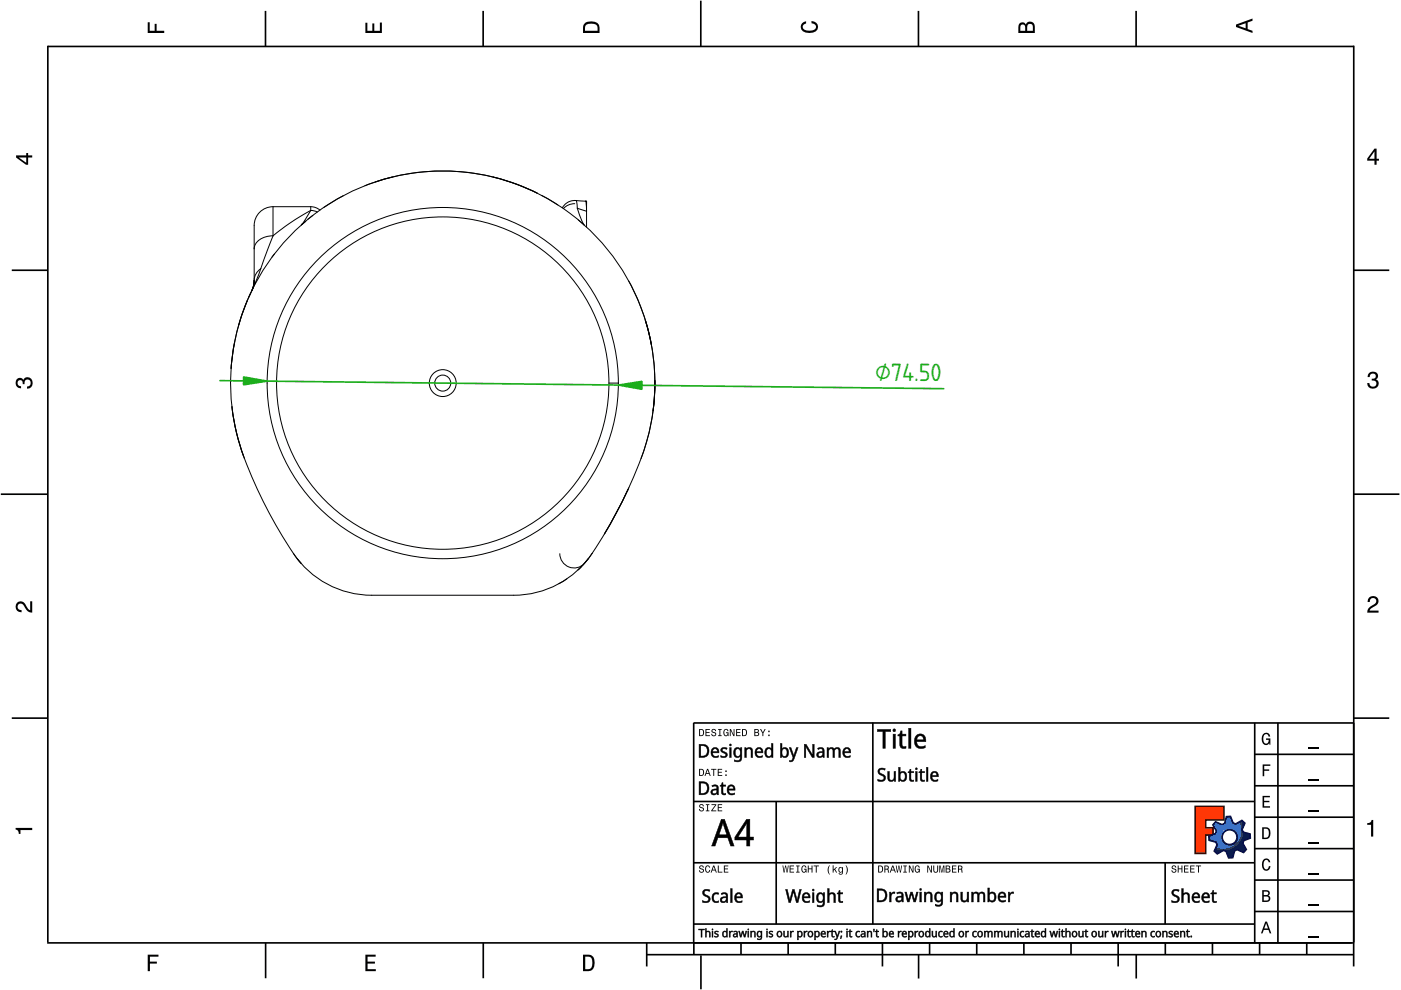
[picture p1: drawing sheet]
<svg xmlns="http://www.w3.org/2000/svg" width="297mm" height="210mm" viewBox="0 0 297 210" stroke-linecap="round" stroke-linejoin="round" font-family="sans-serif">
<defs><g id="words">
<text font-size="5" fill="#1cad1c" x="185.5" y="80.6" transform="rotate(1 185.5 80.6)">⌀74.50</text>
</g></defs>
<g fill="none" stroke="#000" stroke-width=".35">
<path d="M10.1 9.7v190.1M10.1 9.9h277M56.3 2.3v7.5M102.4 2.3v7.5M148.6 .1v9.8M194.7 2.3v7.5M240.9 2.3v7.5M287 9.7v195.2M2.5 57.3h7.5M287.1 57.3h7.4M.2 104.8h10M287 104.8h9.7"/>
<path d="M2.5 152.3h7.5M147 153.3h140.1M147.1 153.3v49.1M185.1 153.2v42.8M266 159.9h21M266 153.3v46.7M270.9 153.3v46.7M287.1 152.3h7.4M147 169.9h119M164.6 169.9v26M266 179.9h21M266 173.3h21"/>
<path d="M266 166.6h21M10 199.9h277.1M56.3 199.9v7.5M102.5 199.9v7.5M137.1 199.9v5M147 195.9h119M147 182.9h119M157.1 199.9v2.5M167.1 199.9v2.5M177.1 199.9v2.5M187.1 199.9v5M197.1 199.9v2.5"/>
<path d="M207.1 199.9v2.5M217.1 199.9v2.5M227.1 199.9v2.5M237.1 199.9v5M247 182.9v13M247.1 199.9v2.5M257.1 199.9v2.5M266 193.3h21M266 186.6h21M267.1 199.9v2.5M277.1 199.9v2.5M137.1 202.4h150"/>
<path d="M148.6 202.6v7.2M194.8 202.4v5.1M240.9 202.4v5.1"/>
</g>
<g fill="#000">
<path d="M31.3 4.7h.4v1.8h1.1v-1.4h.4v1.4h1.6v.5h-3.5z" fill-rule="evenodd"/>
<path d="M77.5 4.8h.4v1.7h1v-1.5h.5v1.5h1.1v-1.7h.5v2.2h-3.5z" fill-rule="evenodd"/>
<path d="M124.1 4.9a2.19 2.19 0 0 0-.5 2.1h3.5v-1.2a1.42 1.42 0 0 0-1.7-1.3zM124.3 5.2a2.14 2.14 0 0 1 2.3 .3l.1 1h-2.7l.1-1z" fill-rule="evenodd"/>
<path d="M170.1 4.9l.8-.4v.5a.7 .7 0 0 0-.7 .5 .7 .7 0 0 0 .3 .8 1.69 1.69 0 0 0 2.5-.6 .9 .9 0 0 0-.9-.8v-.5a1.24 1.24 0 0 1 1.3 1.1 1.24 1.24 0 0 1-1 1.4 2.22 2.22 0 0 1-2.5-.7l-.1-.5z" fill-rule="evenodd"/>
<path d="M216.1 5l-.2 .8v1.2h3.5v-1.3a.98 .98 0 0 0-.7-1.1 .98 .98 0 0 0-1.2 .6 .84 .84 0 0 0-1.4-.2zM216.4 5.3a.54 .54 0 0 1 .7-.1 .54 .54 0 0 1 .3 .6v.7h-1.1zM217.9 5.2a.62 .62 0 0 1 .7-.1 .62 .62 0 0 1 .4 .6v.8h-1.2z" fill-rule="evenodd"/>
<path d="M262.1 5.2v.5l3.5 1.3v-.5l-1.1-.3v-1.4l1.1-.4v-.5zM262.6 5.5l1.5-.6v1.1z" fill-rule="evenodd"/>
<path d="M3.4 32.9v.5l2.1 1.5h.5v-1.5h.8v-.5h-.8v-.5h-.4v.5zM4 33.4h1.6v1.1z" fill-rule="evenodd"/>
<path d="M291.4 31.5l-1.5 2.1v.5h1.5v.8h.5v-.8h.5v-.4h-.5v-2.2zM291.4 32.1v1.6h-1.1z" fill-rule="evenodd"/>
<path d="M3.6 80.4a.86 .86 0 0 1 1.4 .1 1.06 1.06 0 0 1 1.2-.5 1.06 1.06 0 0 1 .7 1.2 1.1 1.1 0 0 1-1.2 1.2v-.4a.71 .71 0 0 0 .8-1 .71 .71 0 0 0-1.3-.1v.6h-.4a.61 .61 0 0 0-.3-.8 .61 .61 0 0 0-.8 .2 .61 .61 0 0 0 .2 .8l.6 .2v.4a1.15 1.15 0 0 1-1.2-.6 1.15 1.15 0 0 1 .3-1.3z" fill-rule="evenodd"/>
<path d="M290.3 79.1a1.08 1.08 0 0 1 1.3-.2 1.08 1.08 0 0 1 .5 1.3l-.4 .2a1.06 1.06 0 0 1 .6 1.3 1.06 1.06 0 0 1-1.2 .7 1.1 1.1 0 0 1-1.2-1.2h.4a.71 .71 0 0 0 1 .8 .71 .71 0 0 0 .1-1.3h-.6v-.4a.61 .61 0 0 0 .8-.3 .61 .61 0 0 0-.2-.8 .61 .61 0 0 0-.8 .2l-.2 .5h-.4z" fill-rule="evenodd"/>
<path d="M3.6 127.8a1.22 1.22 0 0 1 2 .7l.4 .6 .4 .3v-1.9h.4v2.4a1.8 1.8 0 0 1-1.7-1.4 .71 .71 0 0 0-.9-.5 .71 .71 0 0 0-.5 .8 .71 .71 0 0 0 .9 .6v.4a1.18 1.18 0 0 1-1.2-.6 1.18 1.18 0 0 1 .2-1.4z" fill-rule="evenodd"/>
<path d="M290.3 126.7a1.18 1.18 0 0 1 1.9 .3 1.18 1.18 0 0 1-1 1.7l-.5 .3-.3 .5h1.9v.4h-2.4a1.8 1.8 0 0 1 1.4-1.7 .71 .71 0 0 0 .5-.9 .71 .71 0 0 0-.9-.5 .71 .71 0 0 0-.5 .8h-.4z" fill-rule="evenodd"/>
<path d="M148.2 154.6v1.5h.5a.77 .77 0 0 0 .6-.8 .77 .77 0 0 0-.6-.7zM148.4 154.8a.58 .58 0 0 1 .7 .5 .58 .58 0 0 1-.7 .6zM149.6 154.6v1.5h.9v-.2h-.7v-.5h.6v-.2h-.6v-.4h.7v-.2zM151 154.7a.53 .53 0 0 0 0 .6 .53 .53 0 0 0 .6 .2 .32 .32 0 0 1-.3 .5 .32 .32 0 0 1-.3-.4h-.2a.5 .5 0 0 0 .7 .5 .5 .5 0 0 0 .1-.8l-.4-.1a.28 .28 0 0 1-.1-.4 .28 .28 0 0 1 .4-.1 .28 .28 0 0 1 .1 .3h.2a.51 .51 0 0 0-.3-.4 .51 .51 0 0 0-.5 .1zM152.3 154.6v.2h.2v1.1h-.2v.2h.7v-.2h-.3v-1.1h.3v-.2zM153.5 154.7a.81 .81 0 0 0 .5 1.4l.3-.2 .2 .2v-.8h-.6v.1h.4l-.2 .5a.6 .6 0 0 1-.5-.6 .6 .6 0 0 1 .4-.6l.2 .3h.2l-.1-.3a.53 .53 0 0 0-.8 0zM154.7 154.6v1.5h.2v-1.3l.6 1.3h.2v-1.5h-.2v1.2l-.5-1.2zM156.1 154.6v1.5h.9v-.2h-.7v-.5h.6v-.2h-.6v-.4h.7v-.2zM157.3 154.6v1.5h.5a.77 .77 0 0 0 .6-.8 .77 .77 0 0 0-.6-.7zM157.5 154.8a.58 .58 0 0 1 .7 .5 .58 .58 0 0 1-.7 .6zM159.9 154.6v1.5h.6a.42 .42 0 0 0 .5-.3 .42 .42 0 0 0-.3-.5l.2-.2-.1-.4zM160.1 154.8h.3a.23 .23 0 0 1 .3 .2 .23 .23 0 0 1-.3 .2h-.3zM160.1 155.4h.4a.26 .26 0 0 1 .3 .2 .26 .26 0 0 1-.3 .3h-.4zM161.1 154.6l.5 .9v.6h.2v-.6l.5-.9h-.2l-.4 .7-.3-.7zM162.9 155.8v.3h.3v-.3zM162.9 154.9v.3h.3v-.3z" fill-rule="evenodd"/>
<path d="M267.8 155.7a.85 .85 0 0 1 .9-.3 .85 .85 0 0 1 .6 .8h-.3l-.1-.3a.49 .49 0 0 0-.4-.3 .49 .49 0 0 0-.5 .3 1.2 1.2 0 0 0 .4 1.8 .66 .66 0 0 0 .6-.8h-.6v-.3h.9v1.3h-.1l-.1-.3-.3 .3a.85 .85 0 0 1-1.2-.7v-1.1z" fill-rule="evenodd"/>
<path d="M3.3 175.5h3.5v.5h-2.5v.8h-.3a.77 .77 0 0 0-.7-.9z" fill-rule="evenodd"/>
<path d="M148.4 170.6a.53 .53 0 0 0 0 .6 .53 .53 0 0 0 .6 .2 .32 .32 0 0 1-.3 .5 .32 .32 0 0 1-.3-.4h-.2a.5 .5 0 0 0 .7 .6 .5 .5 0 0 0 .1-.9l-.4-.1a.28 .28 0 0 1-.1-.4 .28 .28 0 0 1 .4-.1 .28 .28 0 0 1 .1 .4h.2a.51 .51 0 0 0-.3-.5 .51 .51 0 0 0-.5 .1zM149.7 170.5v.2h.2v1.1h-.2v.2h.7v-.2h-.3v-1.1h.3v-.2zM150.8 170.5v.2h.8l-.8 1.3h1.1v-.2h-.9l.9-1.3zM152.2 170.5v1.5h.9v-.2h-.7v-.5h.6v-.2h-.6v-.4h.7v-.2z" fill-rule="evenodd"/>
<path d="M148.2 163v1.5h.5a.77 .77 0 0 0 .6-.7 .77 .77 0 0 0-.6-.8zM148.4 163.2a.57 .57 0 0 1 .7 .6 .57 .57 0 0 1-.7 .5zM149.9 163l-.5 1.5h.2l.1-.4h.6l.2 .4h.2l-.6-1.5zM150 163.2l.3 .7h-.5zM150.8 163v.2h.4v1.3h.2v-1.3h.5v-.2zM152.2 163v1.5h.9v-.2h-.7v-.5h.6v-.2h-.6v-.4h.7v-.2zM153.8 164.2v.3h.3v-.3zM153.8 163.4v.3h.3v-.3z" fill-rule="evenodd"/>
<path d="M253.4 171h6.1v2.8h-3.9v1.7h1.6v1.5h-1.6v4h-2.2z" fill-rule="evenodd"/>
<path d="M257.7 174.3l-.5 .6 .7 1.3-.2 .6-1.4 .5v.9l1.5 .4 .3 .5-.7 1.4 .7 .5 1.3-.7 .6 .2 .5 1.4 .9-.1 .3-1.4 .6-.3 1.4 .6 .5-.6-.7-1.3 .2-.6 1.4-.5-.1-.9-1.4-.4-.3-.5 .6-1.4-.6-.6-1.3 .8-.6-.2-.5-1.4h-.9l-.4 1.5-.5 .2zM259.1 177.5a1.6 1.6 0 0 1 3.2 0 1.6 1.6 0 0 1-3.2 0z" fill-rule="evenodd"/>
<path d="M267.7 168.7h1.5v.3h-1.2v.8h1.1v.3h-1.1v.8h1.3v.3h-1.6z" fill-rule="evenodd"/>
<path d="M267.7 162.1h1.6v.3h-1.3v.7h1.1v.3h-1.1v1.2h-.3z" fill-rule="evenodd"/>
<path d="M267.6 175.4v2.5h.8a1.37 1.37 0 0 0 .7-2.2 1.56 1.56 0 0 0-1.5-.3zM267.9 175.7a.98 .98 0 0 1 1.2 .7 .98 .98 0 0 1-.7 1.2h-.5z" fill-rule="evenodd"/>
<path d="M289.9 174.5a.77 .77 0 0 0 .9-.6h.4v3.5h-.5v-2.5h-.8z" fill-rule="evenodd"/>
<path d="M148.4 183.6a.53 .53 0 0 0 0 .6 .53 .53 0 0 0 .6 .2 .32 .32 0 0 1-.3 .5 .32 .32 0 0 1-.3-.4h-.2a.5 .5 0 0 0 .7 .6 .5 .5 0 0 0 .1-.9l-.4-.1a.28 .28 0 0 1-.1-.4 .28 .28 0 0 1 .4-.1 .28 .28 0 0 1 .1 .4h.2a.51 .51 0 0 0-.3-.5 .51 .51 0 0 0-.5 .1zM149.6 183.7l-.1 .2a.67 .67 0 0 0 .1 .9 .67 .67 0 0 0 .8 .1l.2-.4h-.2l-.2 .3a.6 .6 0 0 1-.5-.5 .6 .6 0 0 1 .4-.6l.3 .3h.2l-.2-.4a.5 .5 0 0 0-.8 .1zM151.2 183.5l-.5 1.5h.2l.1-.4h.6l.2 .4h.2l-.6-1.5zM151.3 183.7l.3 .7h-.5zM152.2 183.5v1.5h1v-.2h-.8v-1.3zM153.5 183.5v1.5h.9v-.2h-.7v-.5h.6v-.2h-.6v-.4h.7v-.2z" fill-rule="evenodd"/>
<path d="M165.9 183.5l.3 1.5h.1l.3-1.3 .2 1.3h.2l.2-1.5h-.1l-.2 1.3-.2-1.3h-.2l-.2 1.3-.2-1.3zM167.4 183.5v1.5h1v-.2h-.8v-.5h.7v-.2h-.7v-.4h.7v-.2zM168.8 183.5v.2h.3v1.1h-.3v.2h.7v-.2h-.2v-1.1h.2v-.2zM170.1 183.7a.82 .82 0 0 0 .5 1.3l.3-.2 .1 .2v-.8h-.5v.2h.3l-.2 .4a.6 .6 0 0 1-.5-.5 .6 .6 0 0 1 .5-.6l.2 .3h.2l-.2-.4a.53 .53 0 0 0-.7 .1zM171.3 183.5v1.5h.2v-.7h.6v.7h.2v-1.5h-.2v.6h-.6v-.6zM172.5 183.5v.2h.5v1.3h.2v-1.3h.4v-.2zM175.8 183.5a1.35 1.35 0 0 0 .2 1.9 1.84 1.84 0 0 1 0-1.9zM176.5 183.5v1.5h.2v-.4l.2-.2 .4 .6h.2l-.4-.7 .4-.5h-.2l-.6 .6v-.9zM177.9 184a.59 .59 0 0 0-.2 .7 .59 .59 0 0 0 .7 .3l.1-.2a.31 .31 0 0 1-.1 .5 .31 .31 0 0 1-.4-.2h-.2a.47 .47 0 0 0 .5 .4 .47 .47 0 0 0 .4-.5v-1.2h-.2v.2l-.3-.2zM178 184.1l.1-.1a.42 .42 0 0 1 .4 .4 .42 .42 0 0 1-.4 .5l-.1-.3zM179.3 183.5a1.85 1.85 0 0 1 0 1.9 1.22 1.22 0 0 0 0-1.9z" fill-rule="evenodd"/>
<path d="M186.2 183.5v1.5h.5a.77 .77 0 0 0 .6-.7 .77 .77 0 0 0-.6-.8zM186.4 183.7a.58 .58 0 0 1 .6 .6 .58 .58 0 0 1-.6 .5zM187.5 183.5v1.5h.2v-.6a.45 .45 0 0 1 .5 .1 .45 .45 0 0 1 .1 .5h.2l-.2-.7a.42 .42 0 0 0 .1-.5 .42 .42 0 0 0-.4-.3zM187.7 183.7h.2a.26 .26 0 0 1 .4 .3 .26 .26 0 0 1-.4 .2h-.2zM189.2 183.5l-.6 1.5h.2l.2-.4h.6l.1 .4h.2l-.5-1.5zM189.3 183.7l.2 .7h-.4zM189.9 183.5l.3 1.5h.2l.2-1.3 .2 1.3h.2l.3-1.5h-.2l-.2 1.3-.2-1.3h-.2l-.2 1.3-.2-1.3zM191.5 183.5v.2h.3v1.1h-.3v.2h.8v-.2h-.3v-1.1h.3v-.2zM192.7 183.5v1.5h.2v-1.2l.5 1.2h.3v-1.5h-.2v1.2l-.6-1.2zM194.1 183.7a.81 .81 0 0 0 .5 1.3l.3-.2 .1 .2v-.8h-.5v.2h.3l-.2 .4a.6 .6 0 0 1-.5-.5 .6 .6 0 0 1 .5-.6l.2 .3h.2l-.2-.4a.53 .53 0 0 0-.7 .1zM196.6 183.5v1.5h.2v-1.2l.6 1.2h.2v-1.5h-.2v1.2l-.6-1.2zM197.9 183.5v.9a.52 .52 0 0 0 .5 .6 .52 .52 0 0 0 .5-.6v-.9h-.2v.9a.33 .33 0 0 1-.3 .5 .33 .33 0 0 1-.3-.5v-.9zM199.2 183.5v1.5h.1v-1.4l.3 1.4h.2l.3-1.4v1.4h.1v-1.5h-.2l-.3 1.3-.3-1.3zM200.5 183.5v1.5h.6a.42 .42 0 0 0 .4-.3 .42 .42 0 0 0-.2-.5l.2-.2-.1-.4zM200.7 183.7h.3a.23 .23 0 0 1 .3 .2 .23 .23 0 0 1-.3 .2h-.3zM200.7 184.3h.3a.26 .26 0 0 1 .3 .3 .26 .26 0 0 1-.3 .2h-.3zM201.8 183.5v1.5h1v-.2h-.8v-.5h.7v-.2h-.7v-.4h.8v-.2zM203.1 183.5v1.5h.2v-.6a.45 .45 0 0 1 .5 .1 .45 .45 0 0 1 .1 .5h.2l-.2-.7a.42 .42 0 0 0 .1-.5 .42 .42 0 0 0-.4-.3zM203.3 183.7h.3a.26 .26 0 0 1 .3 .3 .26 .26 0 0 1-.4 .2h-.2z" fill-rule="evenodd"/>
<path d="M248.5 183.6a.53 .53 0 0 0 0 .6 .53 .53 0 0 0 .6 .2 .32 .32 0 0 1-.2 .5 .32 .32 0 0 1-.3-.4h-.2a.5 .5 0 0 0 .6 .6 .5 .5 0 0 0 .2-.9l-.4-.1a.28 .28 0 0 1-.1-.4 .28 .28 0 0 1 .3-.1 .28 .28 0 0 1 .2 .4h.2a.51 .51 0 0 0-.3-.5 .51 .51 0 0 0-.6 .1zM249.7 183.5v1.5h.2v-.7h.6v.7h.2v-1.5h-.2v.6h-.6v-.6zM251 183.5v1.5h1v-.2h-.8v-.5h.7v-.2h-.7v-.4h.8v-.2zM252.3 183.5v1.5h1v-.2h-.8v-.5h.7v-.2h-.7v-.4h.8v-.2zM253.5 183.5v.2h.5v1.3h.2v-1.3h.5v-.2z" fill-rule="evenodd"/>
<path d="M268.3 195.4l-1 2.5h.4l.2-.7h1l.3 .7h.3l-.9-2.5zM268.4 195.8l.4 1.1h-.7z" fill-rule="evenodd"/>
<path d="M267.6 188.7v2.5h1a.7 .7 0 0 0 .7-.5 .7 .7 0 0 0-.4-.8 .61 .61 0 0 0 .3-.8 .61 .61 0 0 0-.7-.4zM267.9 189h.6a.38 .38 0 0 1 .4 .4 .38 .38 0 0 1-.5 .4h-.5zM267.9 190.1h.6a.44 .44 0 0 1 .5 .4 .44 .44 0 0 1-.5 .4h-.6z" fill-rule="evenodd"/>
<path d="M267.8 182.3a.85 .85 0 0 1 .9-.3 .85 .85 0 0 1 .6 .8h-.3l-.1-.2a.47 .47 0 0 0-.4-.3 .47 .47 0 0 0-.4 .3 1.21 1.21 0 0 0 .4 1.7 .64 .64 0 0 0 .5-.7h.4a.89 .89 0 0 1-.8 1 .89 .89 0 0 1-1-.7v-1.1z" fill-rule="evenodd"/>
<path d="M31.3 202.4h2.3v.4h-1.8v1.1h1.5v.4h-1.5v1.6h-.5z" fill-rule="evenodd"/>
<path d="M77.5 202.4h2.1v.4h-1.7v1.1h1.6v.4h-1.6v1.2h1.8v.4h-2.2z" fill-rule="evenodd"/>
<path d="M123.6 202.4v3.5h1.2a1.42 1.42 0 0 0 1.3-1.7 1.38 1.38 0 0 0-1.3-1.8zM124.1 202.8l1 .1a1.89 1.89 0 0 1 0 2.5l-1 .1z" fill-rule="evenodd"/>
</g>
<path d="M277.3 158.6h2.2M277.3 178.6h2.2M277.3 172h2.2M277.3 165.3h2.2M277.3 198.6h2.2M277.3 192h2.2M277.3 185.3h2.2" fill="none" stroke="#000" stroke-width=".25"/>
<g fill="#000">
<path d="M148.2 157.8h.8a1.39 1.39 0 0 1 1.3 1.4 1.39 1.39 0 0 1-1.3 1.4h-.8zM148.6 158.1v2.2a1.12 1.12 0 0 0 1.4-1.1 1.12 1.12 0 0 0-1.4-1.1zM151 158.7a.86 .86 0 0 1 1.1-.1 .86 .86 0 0 1 .3 1h-1.3a.75 .75 0 0 0 .4 .7 .75 .75 0 0 0 .8-.1v.3a1.12 1.12 0 0 1-1.4-.3 1.12 1.12 0 0 1 .1-1.5zM151.3 158.9l-.2 .5h1l-.1-.5a.47 .47 0 0 0-.7 0zM152.9 158.7a1.15 1.15 0 0 1 1.3-.1l-.1 .3a.48 .48 0 0 0-.6-.2 .48 .48 0 0 0-.3 .5l.1 .1a.75 .75 0 0 1 .8 .4 .75 .75 0 0 1-.1 .8l-.9 .1-.3-.1v-.3a.66 .66 0 0 0 1.1-.2l-.2-.2a.8 .8 0 0 1-.8-1.1zM154.6 157.9a.25 .25 0 0 1 .5 0 .25 .25 0 0 1-.5 0zM154.7 158.5h.3v2.1h-.3zM155.9 158.6l.6-.1 .5 .3v-.3h.3v2.1a.97 .97 0 0 1-.6 .9 .97 .97 0 0 1-1-.1v-.3a.73 .73 0 0 0 .8 .2 .73 .73 0 0 0 .4-.6l.1-.4a.82 .82 0 0 1-1.1 .2 .82 .82 0 0 1-.4-.9l.1-.6zM156.1 158.9a.94 .94 0 0 0 .3 1.5 .85 .85 0 0 0 .6-.8 .85 .85 0 0 0-.6-.8zM157.9 158.5h.3v.3a.74 .74 0 0 1 .9-.3 .74 .74 0 0 1 .5 .7v1.4h-.4v-1.3a.52 .52 0 0 0-.6-.5 .52 .52 0 0 0-.4 .7v1.1h-.3zM160.4 158.7a.86 .86 0 0 1 1-.1 .86 .86 0 0 1 .4 1h-1.4a.75 .75 0 0 0 .5 .7 .75 .75 0 0 0 .8-.1v.3a1.12 1.12 0 0 1-1.5-.3 1.12 1.12 0 0 1 .2-1.5zM160.6 158.9l-.2 .5h1l-.1-.5a.47 .47 0 0 0-.7 0zM162.4 158.7a.77 .77 0 0 1 1.2 .1v-1.2h.3v3h-.3v-.3a.82 .82 0 0 1-1.1 .2 .82 .82 0 0 1-.4-.9zM162.7 158.9a.94 .94 0 0 0 .3 1.5 .85 .85 0 0 0 .6-.8 .85 .85 0 0 0-.6-.8zM165.5 157.6h.3v1.2a.83 .83 0 0 1 1-.2 .83 .83 0 0 1 .4 1 .83 .83 0 0 1-.4 .9 .83 .83 0 0 1-1-.2l-.1 .3h-.2zM166 158.8a1.12 1.12 0 0 0 .2 1.5 .78 .78 0 0 0 .7-.7 .78 .78 0 0 0-.7-.8zM167.3 158.5h.4l.6 1.8 .5-1.8h.4l-.8 2.4a.76 .76 0 0 1-1 .6v-.3a.58 .58 0 0 0 .7-.6zM170.5 157.8h.4l1.4 2.3v-2.3h.3v2.8h-.4l-1.4-2.3v2.3h-.3zM173.4 158.7a.83 .83 0 0 1 .8-.2 .83 .83 0 0 1 .5 .7v1.4h-.2l-.1-.3a.7 .7 0 0 1-.9 .3 .7 .7 0 0 1-.3-.9 .7 .7 0 0 1 .9-.3l.3-.1a.53 .53 0 0 0-.3-.6 .53 .53 0 0 0-.6 .2zM173.6 159.7a.44 .44 0 0 0 .4 .7 .44 .44 0 0 0 .4-.6v-.2zM175.3 158.5h.3l.1 .3a.72 .72 0 0 1 1.2 0 .69 .69 0 0 1 .8-.3 .69 .69 0 0 1 .5 .7v1.4h-.4v-1.6a.5 .5 0 0 0-.6-.2 .5 .5 0 0 0-.3 .6v1.2h-.3v-1.6a.51 .51 0 0 0-.7-.1 .51 .51 0 0 0-.2 .6v1.1h-.4zM179 158.7a.86 .86 0 0 1 1-.1 .86 .86 0 0 1 .4 1h-1.4a.75 .75 0 0 0 .5 .7 .75 .75 0 0 0 .8-.1v.3a1.12 1.12 0 0 1-1.5-.3 1.12 1.12 0 0 1 .2-1.5zM179.2 158.9l-.2 .5h1l-.1-.5a.47 .47 0 0 0-.7 0z"/>
<path d="M148.2 157.8h.8a1.44 1.44 0 0 1 1.4 1.4 1.44 1.44 0 0 1-1.4 1.5h-.8zM148.2 157.8v2.8h.8a1.34 1.34 0 0 0 1.3-1.4 1.34 1.34 0 0 0-1.3-1.3zM148.6 158.1v2.2a1.07 1.07 0 0 0 1.3-1.1 1.07 1.07 0 0 0-1.3-1zM148.5 158.1a1.16 1.16 0 0 1 1.5 1.1 1.16 1.16 0 0 1-1.5 1.1zM151 158.7a.89 .89 0 0 1 1.1-.1 .89 .89 0 0 1 .3 1.1l-1.3-.1a.72 .72 0 0 0 .5 .7 .72 .72 0 0 0 .8-.2v.1a.63 .63 0 0 1-.4 .6 .63 .63 0 0 1-.7-.2 1.27 1.27 0 0 1-.3-1.9zM151.1 158.7a1.07 1.07 0 0 0-.2 1.5 1.07 1.07 0 0 0 1.4 .3v-.3a.73 .73 0 0 1-.8 .2 .73 .73 0 0 1-.4-.8h1.3a.81 .81 0 0 0-.3-.9 .81 .81 0 0 0-1 0zM151.3 158.9l-.2 .5h.9a.43 .43 0 0 0-.2-.5 .43 .43 0 0 0-.5 0zM151.2 158.9a.51 .51 0 0 1 .7-.1 .51 .51 0 0 1 .2 .6h-1.1zM152.9 158.7a1.09 1.09 0 0 1 1.3-.1l-.2 .3a.44 .44 0 0 0-.4-.2 .44 .44 0 0 0-.4 .4l.4 .3a.69 .69 0 0 1 .6 .9 .69 .69 0 0 1-1 .4l-.4-.2v-.4a.66 .66 0 0 0 1-.1l-.4-.3a.69 .69 0 0 1-.5-1zM152.9 158.8a.57 .57 0 0 0 .5 .8v.1a.39 .39 0 0 1 .5 .3 .39 .39 0 0 1-.5 .4l-.6-.2v.3a.73 .73 0 0 0 1 .1 .73 .73 0 0 0 .2-.9l-.4-.2a.42 .42 0 0 1-.5-.6 .42 .42 0 0 1 .7-.2l.3 .2 .1-.2a1.11 1.11 0 0 0-1.3 .1zM154.6 157.9a.26 .26 0 0 1 .5 0 .26 .26 0 0 1-.5 0zM154.7 157.9a.16 .16 0 0 0 .3 0 .16 .16 0 0 0-.3 0zM154.6 158.5h.5v2.2h-.5zM154.7 158.5v2.1h.3v-2.1zM155.9 158.6l.6-.2 .5 .4v-.3h.3v2.1a1.04 1.04 0 0 1-.6 .9 1.04 1.04 0 0 1-1.1-.1v-.4a.73 .73 0 0 0 .8 .2 .73 .73 0 0 0 .5-.6v-.3a.78 .78 0 0 1-.8 .4 .78 .78 0 0 1-.6-.8l.1-.9zM155.9 158.6a1.14 1.14 0 0 0 .4 2l.6-.3a.76 .76 0 0 1-.2 .9 .76 .76 0 0 1-1-.1v.3a1.19 1.19 0 0 0 1.5-.5l.1-2.4h-.3l-.1 .3a.74 .74 0 0 0-1-.2zM156.1 159a.9 .9 0 0 0 .3 1.3 .85 .85 0 0 0 .4-1.3l-.4-.2zM156.1 158.8a.72 .72 0 0 1 .8 .2 .72 .72 0 0 1 .1 .9 .6 .6 0 0 1-.8 .5 .6 .6 0 0 1-.4-.8zM157.9 158.5h.3v.3a.74 .74 0 0 1 .9-.3 .74 .74 0 0 1 .5 .7v1.5h-.4v-1.4a.47 .47 0 0 0-.6-.5 .47 .47 0 0 0-.3 .7v1.2h-.4zM157.9 158.5v2.1h.3v-1.1a.57 .57 0 0 1 .4-.7 .57 .57 0 0 1 .7 .5l-.1 1.3h.4l-.1-1.4a.74 .74 0 0 0-.5-.6 .74 .74 0 0 0-.8 .2v-.3zM160.3 158.7a.89 .89 0 0 1 1.2-.1 .89 .89 0 0 1 .3 1.1l-1.3-.1a.72 .72 0 0 0 .4 .7 .72 .72 0 0 0 .8-.2v.1a.63 .63 0 0 1-.4 .6 .63 .63 0 0 1-.6-.2 1.27 1.27 0 0 1-.4-1.9zM160.4 158.7a1.07 1.07 0 0 0-.2 1.5 1.07 1.07 0 0 0 1.4 .3l.1-.3a.73 .73 0 0 1-.9 .2 .73 .73 0 0 1-.4-.8h1.3a.81 .81 0 0 0-.3-.9 .81 .81 0 0 0-1 0zM160.6 158.9l-.2 .5h1a.43 .43 0 0 0-.2-.5 .43 .43 0 0 0-.6 0zM160.5 158.9a.51 .51 0 0 1 .7-.1 .51 .51 0 0 1 .2 .6h-1zM162.3 158.7a.72 .72 0 0 1 1.3 .1l-.1-1.2h.4v3.1h-.3v-.4a.77 .77 0 0 1-.9 .4 .77 .77 0 0 1-.6-.8v-.7zM162.4 158.8a1.04 1.04 0 0 0-.2 1.1 1.04 1.04 0 0 0 .9 .7l.5-.3v.3h.3v-3h-.3v1.2a.73 .73 0 0 0-1.2 0zM162.8 158.9a.93 .93 0 0 0 .2 1.4 .86 .86 0 0 0 .3-1.4zM162.7 158.8a.72 .72 0 0 1 .8 .2 .72 .72 0 0 1 .1 .9 .6 .6 0 0 1-.8 .5 .6 .6 0 0 1-.4-.8zM165.4 157.6h.4v1.2a.74 .74 0 0 1 .7-.4 .74 .74 0 0 1 .7 .5 1.11 1.11 0 0 1 0 1.2 1.11 1.11 0 0 1-1 .6l-.4-.4-.1 .4h-.3zM165.5 157.6v3h.2l.1-.3a.78 .78 0 0 0 1 .2 .78 .78 0 0 0 .4-.9 .82 .82 0 0 0-.5-1 .82 .82 0 0 0-1 .2l.1-1.2zM166 158.9l-.1 .2a.72 .72 0 0 0-.1 .8 .72 .72 0 0 0 .7 .4 .92 .92 0 0 0-.2-1.5zM166 158.8l.1-.1a.89 .89 0 0 1 .8 .6 .89 .89 0 0 1-.2 1 .7 .7 0 0 1-.9-.2 .7 .7 0 0 1 0-.8zM167.3 158.5h.4l.6 1.8 .5-1.8h.5l-.9 2.4a.71 .71 0 0 1-1.1 .6v-.3l.5-.1 .3-.5zM167.3 158.5l.9 2.1a.69 .69 0 0 1-.7 .7l-.1-.1v.3a.7 .7 0 0 0 .9-.6l.9-2.4h-.4l-.5 1.8-.6-1.8zM170.5 157.8h.5l1.3 2.3-.1-2.3h.5v2.9h-.5l-1.3-2.4v2.4h-.4zM170.5 157.8v2.8h.3v-2.4l1.4 2.4h.4v-2.8h-.3l.1 2.4-1.5-2.4zM173.3 158.6a.92 .92 0 0 1 1.5 .6v1.5h-.3l-.1-.4a.7 .7 0 0 1-1.2 .1 .7 .7 0 0 1 .6-1.1h.6a.52 .52 0 0 0-.4-.5 .52 .52 0 0 0-.6 .2zM173.4 158.7l.1 .2a.53 .53 0 0 1 .7-.2 .53 .53 0 0 1 .2 .7h-.3a.65 .65 0 0 0-.8 .4 .65 .65 0 0 0 .3 .8 .65 .65 0 0 0 .9-.3v.3h.2v-1.4a.78 .78 0 0 0-.5-.7 .78 .78 0 0 0-.8 .2zM173.7 159.8l-.2 .2a.47 .47 0 0 0 .7 .2 .47 .47 0 0 0 .2-.6zM173.6 159.7l.8-.2a.55 .55 0 0 1-.2 .8 .55 .55 0 0 1-.8-.3zM175.3 158.5h.4v.3a.67 .67 0 0 1 .6-.4 .67 .67 0 0 1 .6 .4 .71 .71 0 0 1 .8-.3 .71 .71 0 0 1 .5 .7v1.5h-.4v-1.4a.43 .43 0 0 0-.5-.5 .43 .43 0 0 0-.3 .6v1.3h-.5v-1.4a.44 .44 0 0 0-.5-.4 .44 .44 0 0 0-.3 .6v1.2h-.4zM175.3 158.5v2.1h.4l-.1-1.1a.53 .53 0 0 1 .4-.7 .53 .53 0 0 1 .6 .5v1.3h.3v-1.2a.52 .52 0 0 1 .4-.7 .52 .52 0 0 1 .6 .6l-.1 1.3h.4l-.1-1.4a.7 .7 0 0 0-.5-.6 .7 .7 0 0 0-.8 .3 .72 .72 0 0 0-1.2-.1v-.3zM178.9 158.7a.89 .89 0 0 1 1.2-.1 .89 .89 0 0 1 .3 1.1l-1.3-.1a.72 .72 0 0 0 .4 .7 .72 .72 0 0 0 .8-.2v.1a.63 .63 0 0 1-.4 .6 .63 .63 0 0 1-.6-.2 1.27 1.27 0 0 1-.4-1.9zM179 158.7a1.07 1.07 0 0 0-.2 1.5 1.07 1.07 0 0 0 1.5 .3v-.3a.73 .73 0 0 1-.9 .2 .73 .73 0 0 1-.4-.8h1.3a.81 .81 0 0 0-.3-.9 .81 .81 0 0 0-1 0zM179.2 158.9l-.2 .5h1a.43 .43 0 0 0-.2-.5 .43 .43 0 0 0-.6 0zM179.2 158.9a.51 .51 0 0 1 .6-.1 .51 .51 0 0 1 .2 .6h-1z"/>
<path d="M186 154.7h2.8v.4h-1.1v3.6h-.5v-3.6h-1.2zM189.3 154.8a.31 .31 0 0 1 .6 0 .31 .31 0 0 1-.6 0zM189.4 155.7h.4v3h-.4zM191 155h.3v.7h.8v.3h-.8v1.8a.56 .56 0 0 0 .8 .4v.4a.89 .89 0 0 1-1.3-.8v-1.8h-.4v-.2l.4-.2zM192.7 154.4h.4v4.3h-.4zM194.3 155.9a1.24 1.24 0 0 1 1.5-.1 1.24 1.24 0 0 1 .5 1.5h-1.9a1.12 1.12 0 0 0 1.8 .8v.4a1.56 1.56 0 0 1-2-.2 1.56 1.56 0 0 1-.2-2zM194.6 156.2l-.2 .7h1.4a.69 .69 0 0 0-.4-.8 .69 .69 0 0 0-.8 .1z"/>
<path d="M186 154.6h2.9v.6l-1.2-.1v3.6h-.6l.1-3.6-1.2 .1zM186 154.7v.4h1.2v3.6h.5l-.1-3.6h1.2v-.4zM189.2 154.8a.36 .36 0 0 1 .7 0 .36 .36 0 0 1-.7 0zM189.3 154.8a.3 .3 0 0 0 .6 0 .3 .3 0 0 0-.6 0zM189.3 155.6h.6v3.1h-.6zM189.4 155.7v3h.4v-3zM190.9 154.9h.4v.8l.8-.1v.5l-.8-.1v1.8a.53 .53 0 0 0 .8 .4v.5h-.2a.88 .88 0 0 1-1.2-.9l.1-1.8-.5 .1v-.3l.5-.2zM191 155l-.2 .6-.4 .2v.2h.4v1.8a.9 .9 0 0 0 1.3 .8v-.4a.55 .55 0 0 1-.6 .1 .55 .55 0 0 1-.3-.5v-1.8h.9v-.3h-.9l.1-.7zM192.6 154.4h.6v4.3h-.6zM192.7 154.4v4.3h.4v-4.3zM194.3 155.9a1.27 1.27 0 0 1 1.5-.1 1.27 1.27 0 0 1 .5 1.5l-1.9-.1a1.09 1.09 0 0 0 .7 1 1.09 1.09 0 0 0 1.1-.2v.5a1.6 1.6 0 0 1-2-.2 1.6 1.6 0 0 1-.2-2zM194.3 156a1.56 1.56 0 0 0-.3 1.7 1.56 1.56 0 0 0 1.4 1l.8-.2v-.4l-.2 .1a1.05 1.05 0 0 1-1.1 .1 1.05 1.05 0 0 1-.5-1.1l1.8 .1a1.19 1.19 0 0 0-.4-1.4 1.19 1.19 0 0 0-1.5 .1zM194.6 156.3l-.2 .6h1.3a.64 .64 0 0 0-.3-.8 .64 .64 0 0 0-.8 .2zM194.6 156.2a.72 .72 0 0 1 .9-.2 .72 .72 0 0 1 .3 .9h-1.5z"/>
<path d="M148.2 165.7h.8a1.39 1.39 0 0 1 1.3 1.5 1.39 1.39 0 0 1-1.3 1.3h-.8zM148.6 166v2.2a1.12 1.12 0 0 0 1.4-1.1 1.12 1.12 0 0 0-1.4-1.1zM150.9 166.6a.83 .83 0 0 1 .9-.2 .83 .83 0 0 1 .5 .7v1.4h-.2l-.1-.3a.7 .7 0 0 1-.9 .3 .7 .7 0 0 1-.4-.9 .7 .7 0 0 1 1-.3h.3a.53 .53 0 0 0-.3-.6 .53 .53 0 0 0-.7 .1zM151.2 167.6a.44 .44 0 0 0 .3 .7 .44 .44 0 0 0 .5-.6v-.2zM153.1 165.9h.2v.5h.6v.3h-.6v1.2a.39 .39 0 0 0 .6 .3l-.1 .3a.61 .61 0 0 1-.8-.6v-1.2h-.3v-.2l.3-.1zM154.4 166.6a.86 .86 0 0 1 1.1-.1 .86 .86 0 0 1 .3 1h-1.3a.75 .75 0 0 0 .4 .7 .75 .75 0 0 0 .9-.1v.3a1.12 1.12 0 0 1-1.5-.3 1.12 1.12 0 0 1 .1-1.5zM154.7 166.8l-.2 .5h1l-.1-.5a.47 .47 0 0 0-.7 0z"/>
<path d="M148.2 165.7h.8a1.44 1.44 0 0 1 1.4 1.5 1.44 1.44 0 0 1-1.4 1.4h-.8zM148.2 165.7v2.8h.8a1.34 1.34 0 0 0 1.3-1.3 1.34 1.34 0 0 0-1.3-1.4zM148.6 166v2.2a1.07 1.07 0 0 0 1.3-1.1 1.07 1.07 0 0 0-1.3-1zM148.5 166a1.16 1.16 0 0 1 1.5 1.1 1.16 1.16 0 0 1-1.5 1.1zM150.9 166.6a.92 .92 0 0 1 1.5 .5v1.5h-.4v-.4a.7 .7 0 0 1-1.2 .1 .7 .7 0 0 1 .5-1.1l.6 .1a.52 .52 0 0 0-.3-.6 .52 .52 0 0 0-.6 .2zM150.9 166.6l.1 .2a.53 .53 0 0 1 .7-.2 .53 .53 0 0 1 .3 .7h-.3a.65 .65 0 0 0-.9 .4 .65 .65 0 0 0 .4 .8 .65 .65 0 0 0 .8-.3l.1 .3h.2v-1.4a.78 .78 0 0 0-.5-.7 .78 .78 0 0 0-.8 .2zM151.2 167.7l-.1 .2a.47 .47 0 0 0 .7 .2 .47 .47 0 0 0 .1-.6zM151.2 167.6l.8-.2a.55 .55 0 0 1-.2 .8 .55 .55 0 0 1-.8-.3zM153.1 165.9h.2v.5h.6v.3h-.6v1.2a.36 .36 0 0 0 .6 .3l-.1 .4a.66 .66 0 0 1-.9-.7l.1-1.2h-.4v-.2l.4-.1zM153.1 165.9l-.1 .5-.3 .1v.2l.3-.1v1.3a.63 .63 0 0 0 .9 .6v-.3a.39 .39 0 0 1-.5 .1 .39 .39 0 0 1-.2-.4v-1.3l.7 .1v-.3l-.7 .1 .1-.6zM154.4 166.6a.89 .89 0 0 1 1.1-.1 .89 .89 0 0 1 .3 1.1l-1.2-.1a.72 .72 0 0 0 .4 .7 .72 .72 0 0 0 .8-.2v.1a.63 .63 0 0 1-.4 .6 .63 .63 0 0 1-.7-.1 1.27 1.27 0 0 1-.3-2zM154.5 166.7a1.07 1.07 0 0 0-.2 1.4 1.07 1.07 0 0 0 1.4 .3l.1-.3a.73 .73 0 0 1-.9 .2 .73 .73 0 0 1-.4-.8h1.3a.81 .81 0 0 0-.3-.9 .81 .81 0 0 0-1 .1zM154.7 166.9l-.2 .4h.9a.43 .43 0 0 0-.2-.5 .43 .43 0 0 0-.5 .1zM154.6 166.8a.51 .51 0 0 1 .7-.1 .51 .51 0 0 1 .2 .6h-1z"/>
<path d="M152.9 173.7h.7l2.1 5.7h-.8l-.6-1.8h-2.1l-.6 1.8h-.8zM152.9 173.7l-2 5.7h.7l.6-1.8h2.1l.6 1.8h.7l-2-5.7zM153.2 174.5l-.1 .6-.7 1.9h1.7zM153.3 174.3l.9 2.7h-1.8zM158.3 173.7h.7v3.8l.8-.1v.7h-.8v1.3h-.7v-1.3h-2.5v-.6zM158.3 173.7l-2.5 3.8v.6l2.6-.1-.1 1.4h.7l-.1-1.4 .9 .1v-.6h-.9l.1-3.8zM158.3 174.4l-.2 .6-1.6 2.5h1.8zM158.3 174.4h.1v3.1h-2z"/>
<path d="M152.9 173.7h.7l2 5.7h-.7l-.6-1.8h-2.1l-.6 1.8h-.7zM153.3 174.4l-.9 2.6h1.7zM158.3 173.7h.7v3.8h.8v.6h-.8v1.3h-.7v-1.3h-2.5v-.6zM158.3 174.4l-1.8 3.1h1.8z"/>
<path d="M186.4 163a1.35 1.35 0 0 1 1.3 0l-.1 .3a.59 .59 0 0 0-.7-.2 .59 .59 0 0 0-.4 .7l.2 .2a.99 .99 0 0 1 .9 1.3 1.39 1.39 0 0 1-1.5 .3v-.4a.71 .71 0 0 0 .8 .2 .71 .71 0 0 0 .5-.7l-.2-.2a.95 .95 0 0 1-.9-.5 .95 .95 0 0 1 .1-1zM188.2 163.6h.4v1.3a.52 .52 0 0 0 .6 .5 .52 .52 0 0 0 .4-.7v-1.1h.3v2.1h-.3v-.3a.74 .74 0 0 1-.9 .3 .74 .74 0 0 1-.5-.8zM190.5 162.7h.3v1.1a.83 .83 0 0 1 1.1-.2 .83 .83 0 0 1 .4 1 .83 .83 0 0 1-.4 1 .83 .83 0 0 1-1.1-.2v.3h-.3zM191.1 163.9a1.12 1.12 0 0 0 .1 1.5 .78 .78 0 0 0 .7-.8 .78 .78 0 0 0-.7-.8zM192.9 163.1h.2v.5h.6v.2h-.6v1.2a.39 .39 0 0 0 .6 .4v.3a.61 .61 0 0 1-.9-.6v-1.3h-.3v-.1l.3-.2zM194.1 163a.21 .21 0 0 1 .4 0 .21 .21 0 0 1-.4 0zM194.1 163.6h.4v2.1h-.4zM195.2 163.1h.2v.5h.6v.2h-.6v1.2a.39 .39 0 0 0 .6 .4v.3a.61 .61 0 0 1-.9-.6v-1.3h-.3v-.1l.3-.2zM196.4 162.7h.4v3h-.4zM197.6 163.8a.86 .86 0 0 1 1-.1 .86 .86 0 0 1 .4 1h-1.4a.75 .75 0 0 0 .4 .7 .75 .75 0 0 0 .9-.1v.3a1.12 1.12 0 0 1-1.5-.3 1.12 1.12 0 0 1 .2-1.5zM197.8 164l-.2 .4h1l-.1-.4a.47 .47 0 0 0-.7 0z"/>
<path d="M186.3 163a1.28 1.28 0 0 1 1.4 0l-.1 .4a.63 .63 0 0 0-1.1 .3l.5 .4a.86 .86 0 0 1 .8 1.1 .86 .86 0 0 1-1.2 .5l-.5-.1v-.4a1.13 1.13 0 0 0 1.2-.1 .69 .69 0 0 0-.7-.8 .81 .81 0 0 1-.3-1.3zM186.4 163.1a.75 .75 0 0 0 .4 1.2v.1a.57 .57 0 0 1 .7 .6 .57 .57 0 0 1-.9 .4l-.5-.2v.3a.93 .93 0 0 0 1.1 .1 .93 .93 0 0 0 .4-1l-.6-.4a.56 .56 0 0 1-.5-.7 .56 .56 0 0 1 .8-.4l.3 .2 .1-.3-.7-.1zM188.2 163.5h.4v1.4a.48 .48 0 0 0 .6 .4 .48 .48 0 0 0 .3-.6v-1.2h.4v2.2h-.3v-.3a.75 .75 0 0 1-.9 .3 .75 .75 0 0 1-.5-.8zM188.2 163.6l.1 1.3a.75 .75 0 0 0 .5 .7 .75 .75 0 0 0 .8-.3v.4h.3v-2.1h-.3v1.1a.57 .57 0 0 1-.4 .7 .57 .57 0 0 1-.7-.5l.1-1.3zM190.5 162.7h.4l-.1 1.1a.74 .74 0 0 1 .8-.3 .74 .74 0 0 1 .6 .5 1.11 1.11 0 0 1 .1 1.2 1.11 1.11 0 0 1-1.1 .5l-.4-.3v.3h-.3zM190.5 162.7v3h.3v-.4a.78 .78 0 0 0 1 .3 .78 .78 0 0 0 .4-1 .82 .82 0 0 0-.4-.9 .82 .82 0 0 0-1 .2v-1.2zM191.1 163.9l-.2 .3a.72 .72 0 0 0 0 .8 .72 .72 0 0 0 .7 .3 .92 .92 0 0 0-.2-1.4zM191 163.9l.2-.1a.89 .89 0 0 1 .8 .6 .89 .89 0 0 1-.3 1 .7 .7 0 0 1-.8-.2 .7 .7 0 0 1-.1-.8zM192.9 163h.3l-.1 .6 .7-.1v.4l-.7-.1 .1 1.2a.36 .36 0 0 0 .6 .3l-.1 .4a.66 .66 0 0 1-1-.6l.1-1.3-.3 .1v-.3l.3-.1zM192.9 163.1l-.1 .5-.3 .1v.1h.3v1.3a.63 .63 0 0 0 .9 .5v-.2a.39 .39 0 0 1-.4 0 .39 .39 0 0 1-.2-.4v-1.2h.6v-.2h-.6v-.5zM194 163a.26 .26 0 0 1 .5 0 .26 .26 0 0 1-.5 0zM194.1 163a.2 .2 0 0 0 .4 0 .2 .2 0 0 0-.4 0zM194.1 163.5h.4v2.2h-.4zM194.1 163.6v2.1h.4v-2.1zM195.2 163h.3l-.1 .6 .7-.1v.4l-.7-.1 .1 1.2a.36 .36 0 0 0 .6 .3l-.1 .4a.66 .66 0 0 1-.9-.6v-1.3l-.3 .1v-.3l.3-.1zM195.2 163.1v.5l-.4 .1v.1h.4v1.3a.63 .63 0 0 0 .8 .5v-.2a.39 .39 0 0 1-.4 0 .39 .39 0 0 1-.2-.4v-1.2h.6v-.2h-.6v-.5zM196.4 162.7h.4v3h-.4zM196.4 162.7v3h.4v-3zM197.5 163.7a.89 .89 0 0 1 1.1-.1 .89 .89 0 0 1 .4 1.1h-1.3a.72 .72 0 0 0 .4 .7 .72 .72 0 0 0 .8-.2v.1a.63 .63 0 0 1-.4 .5 .63 .63 0 0 1-.7-.1 1.27 1.27 0 0 1-.3-2zM197.6 163.8a1.07 1.07 0 0 0-.2 1.4 1.07 1.07 0 0 0 1.4 .3l.1-.2a.73 .73 0 0 1-.9 .1 .73 .73 0 0 1-.4-.8l1.3 .1a.81 .81 0 0 0-.3-1 .81 .81 0 0 0-1 .1zM197.8 164l-.2 .4h1a.43 .43 0 0 0-.3-.5 .43 .43 0 0 0-.5 .1zM197.7 163.9a.51 .51 0 0 1 .7-.1 .51 .51 0 0 1 .2 .7h-1z"/>
<path d="M148.1 197h1.2v.2h-.5v1.5h-.2v-1.5h-.5zM149.6 196.9h.2v.7a.46 .46 0 0 1 .5-.2 .46 .46 0 0 1 .3 .5v.8h-.2l-.1-1-.2-.1-.3 .1v1h-.2zM150.9 197.1a.15 .15 0 0 1 .3 0 .15 .15 0 0 1-.3 0zM151 197.4h.2v1.3h-.2zM151.6 197.5h.7l-.1 .1h-.1a.23 .23 0 0 0-.3-.1 .23 .23 0 0 0-.1 .3l.2 .1a.45 .45 0 0 1 .4 .6 .45 .45 0 0 1-.8 .2l.1-.2a.29 .29 0 0 0 .3 .1 .29 .29 0 0 0 .2-.4h-.2a.42 .42 0 0 1-.3-.3 .42 .42 0 0 1 0-.4zM153.3 197.6l.3-.2 .4 .2v-.7h.2v1.8h-.1l-.1-.2a.55 .55 0 0 1-.7 .1 .55 .55 0 0 1-.1-.7zM153.5 197.6a.47 .47 0 0 0-.2 .6 .47 .47 0 0 0 .6 .2 .51 .51 0 0 0 .1-.5 .51 .51 0 0 0-.5-.3zM154.6 197.4h.2v.2l.3-.2h.2v.2l-.4 .2-.1 .9h-.2zM155.5 197.5a.53 .53 0 0 1 .9 .3v.9l-.2-.2a.43 .43 0 0 1-.6 .2 .43 .43 0 0 1-.2-.6 .43 .43 0 0 1 .6-.2h.2a.33 .33 0 0 0-.2-.4 .33 .33 0 0 0-.4 .2zM155.7 198.1l-.1 .1a.27 .27 0 0 0 .2 .4 .27 .27 0 0 0 .4-.3v-.2zM156.6 197.4h.2l.3 1.1 .3-1.1h.2l.3 1.1 .2-1.1h.2l-.3 1.3h-.2l-.3-1.1-.3 1.1h-.3zM158.5 197.1a.15 .15 0 0 1 .3 0 .15 .15 0 0 1-.3 0zM158.6 197.4h.2v1.3h-.2zM159.1 197.4h.2v.2a.45 .45 0 0 1 .6-.2 .45 .45 0 0 1 .3 .5v.8h-.2l-.1-1-.2-.1-.3 .1-.1 1h-.2zM160.6 197.6l.4-.2 .4 .2v-.2h.1v1.3a.6 .6 0 0 1-.3 .6 .6 .6 0 0 1-.6-.1v-.2a.46 .46 0 0 0 .5 .1 .46 .46 0 0 0 .2-.6 .58 .58 0 0 1-.8 0 .58 .58 0 0 1 0-.8zM160.8 197.7a.45 .45 0 0 0-.1 .6 .45 .45 0 0 0 .6 .1 .45 .45 0 0 0 0-.5 .45 .45 0 0 0-.5-.2zM162.5 197.1a.13 .13 0 0 1 .2 0 .13 .13 0 0 1-.2 0zM162.5 197.4h.2v1.3h-.2zM163.2 197.5h.7l-.1 .1h-.2a.23 .23 0 0 0-.2-.1 .23 .23 0 0 0-.1 .3l.1 .1a.45 .45 0 0 1 .5 .6 .45 .45 0 0 1-.8 .2v-.2a.29 .29 0 0 0 .4 .1 .29 .29 0 0 0 .1-.4h-.1a.42 .42 0 0 1-.4-.3 .42 .42 0 0 1 .1-.4zM164.9 197.6a.6 .6 0 0 1 .8 0 .6 .6 0 0 1-.1 .9 .6 .6 0 0 1-.8-.1l-.1-.5zM165 197.7a.45 .45 0 0 0-.1 .6 .45 .45 0 0 0 .6 .1 .45 .45 0 0 0 .1-.6 .45 .45 0 0 0-.6-.1zM166.1 197.4h.2l.1 1 .2 .1 .3-.1v-1h.3v1.3h-.2v-.2a.46 .46 0 0 1-.6 .2 .46 .46 0 0 1-.3-.4zM167.5 197.4h.2v.2l.3-.2h.2v.2l-.4 .2-.1 .9h-.2zM169.1 197.4h.1l.1 .2a.55 .55 0 0 1 .7-.1 .55 .55 0 0 1 .1 .7 .49 .49 0 0 1-.3 .5 .49 .49 0 0 1-.6-.2l.1 .8h-.2zM169.3 197.7a.48 .48 0 0 0 0 .5 .48 .48 0 0 0 .5 .3 .46 .46 0 0 0 .1-.6 .46 .46 0 0 0-.6-.2zM170.4 197.4h.2v.2l.3-.2h.3l-.1 .2-.4 .2v.9h-.3zM171.4 197.6a.6 .6 0 0 1 .9 0 .6 .6 0 0 1-.1 .9 .6 .6 0 0 1-.9-.1v-.5zM171.6 197.7a.45 .45 0 0 0-.1 .6 .45 .45 0 0 0 .6 .1 .45 .45 0 0 0 .1-.6 .45 .45 0 0 0-.6-.1zM172.7 197.4h.2v.2a.55 .55 0 0 1 .8-.1 .55 .55 0 0 1 .1 .7 .49 .49 0 0 1-.4 .5 .49 .49 0 0 1-.5-.2v.8h-.2zM173 197.7a.48 .48 0 0 0-.1 .5 .48 .48 0 0 0 .5 .3 .46 .46 0 0 0 .2-.6 .46 .46 0 0 0-.6-.2zM174.2 197.6a.53 .53 0 0 1 .6-.1 .53 .53 0 0 1 .3 .6h-.9a.48 .48 0 0 0 .8 .3 .49 .49 0 0 1-.5 .3 .49 .49 0 0 1-.4-.3zM174.3 197.7l-.1 .2h.6l-.1-.3zM175.4 197.4h.1l.1 .2 .2-.2h.3v.2l-.5 .2v.9h-.2zM176.4 197.1h.1v.3h.4v.2h-.4v.8l.4 .1-.1 .2a.36 .36 0 0 1-.5-.4v-.7l-.1-.1zM176.9 197.4h.3l.3 1.1 .4-1.1h.2l-.5 1.5a.48 .48 0 0 1-.6 .3v-.1l.3-.1 .1-.3zM178.3 197.5a.16 .16 0 0 1 .3 0 .16 .16 0 0 1-.3 0zM178.3 198.4h.2l-.2 .6h-.1zM179.5 197.1a.13 .13 0 0 1 .2 0 .13 .13 0 0 1-.2 0zM179.5 197.4h.2v1.3h-.2zM180.2 197.1h.1v.3h.3v.2h-.3v.8l.4 .1-.1 .2a.36 .36 0 0 1-.5-.4v-.7l-.2-.1zM181.6 197.5l.2-.1 .5 .1-.1 .1h-.1a.46 .46 0 0 0-.5 .5 .46 .46 0 0 0 .7 .4 .45 .45 0 0 1-.5 .2 .45 .45 0 0 1-.4-.4zM182.6 197.5a.53 .53 0 0 1 .9 .3v.9l-.2-.2a.43 .43 0 0 1-.6 .2 .43 .43 0 0 1-.2-.6 .43 .43 0 0 1 .6-.2h.2a.33 .33 0 0 0-.2-.4 .33 .33 0 0 0-.4 .2zM182.8 198.1l-.1 .1a.27 .27 0 0 0 .2 .4 .27 .27 0 0 0 .3-.3l.1-.2zM183.8 197.4h.2v.2a.45 .45 0 0 1 .6-.2 .45 .45 0 0 1 .3 .5v.8h-.2l-.1-1-.2-.1-.3 .1v1h-.3zM185.2 197h.2v.6h-.2zM185.8 197.1h.2v.3h.3v.2h-.3v.8l.3 .1-.1 .2a.36 .36 0 0 1-.4-.4v-.7l-.2-.1zM187.1 196.9h.3l-.1 .7a.55 .55 0 0 1 .8-.1 .55 .55 0 0 1 .1 .8 .49 .49 0 0 1-.3 .4 .49 .49 0 0 1-.6-.2l-.2 .2zM187.4 197.7a.45 .45 0 0 0 0 .6 .45 .45 0 0 0 .5 .1l.1-.1a.49 .49 0 0 0-.3-.7zM188.6 197.6a.53 .53 0 0 1 .7-.1 .53 .53 0 0 1 .2 .6h-.8a.48 .48 0 0 0 .8 .3 .49 .49 0 0 1-.5 .3 .49 .49 0 0 1-.5-.3zM188.8 197.7l-.1 .2h.6l-.2-.3zM190.4 197.4h.2v.2l.2-.2h.3v.2l-.4 .2-.1 .9h-.2zM191.4 197.6a.53 .53 0 0 1 .6-.1 .53 .53 0 0 1 .3 .6h-.9a.48 .48 0 0 0 .8 .3 .49 .49 0 0 1-.5 .3 .49 .49 0 0 1-.4-.3zM191.5 197.7l-.1 .2h.6l-.1-.3zM192.6 197.4h.1l.1 .2a.55 .55 0 0 1 .7-.1 .55 .55 0 0 1 .1 .7 .49 .49 0 0 1-.3 .5 .49 .49 0 0 1-.5-.2v.8h-.2zM192.8 197.7a.48 .48 0 0 0 0 .5 .48 .48 0 0 0 .5 .3 .46 .46 0 0 0 .1-.6 .46 .46 0 0 0-.6-.2zM193.9 197.4h.2l.1 .2 .2-.2h.3l-.1 .2-.4 .2v.9h-.3zM194.9 197.6a.6 .6 0 0 1 .9 0 .6 .6 0 0 1-.1 .9 .6 .6 0 0 1-.9-.1v-.5zM195.1 197.7a.45 .45 0 0 0-.1 .6 .45 .45 0 0 0 .6 .1 .45 .45 0 0 0 .1-.6 .45 .45 0 0 0-.6-.1zM196.3 197.6l.3-.2 .4 .2v-.7h.2v1.8h-.1l-.1-.2a.55 .55 0 0 1-.7 .1 .55 .55 0 0 1-.1-.7zM196.5 197.6a.47 .47 0 0 0-.2 .6 .47 .47 0 0 0 .6 .2 .51 .51 0 0 0 .1-.5 .51 .51 0 0 0-.5-.3zM197.6 197.4h.2v1l.3 .1 .2-.1 .1-1h.2v1.3h-.2v-.2a.46 .46 0 0 1-.5 .2 .46 .46 0 0 1-.3-.4zM199.1 197.5l.2-.1 .5 .1v.1h-.2a.46 .46 0 0 0-.5 .5 .46 .46 0 0 0 .7 .4 .45 .45 0 0 1-.5 .2 .45 .45 0 0 1-.4-.4zM200.2 197.6a.53 .53 0 0 1 .6-.1 .53 .53 0 0 1 .3 .6h-.9a.48 .48 0 0 0 .8 .3 .49 .49 0 0 1-.5 .3 .49 .49 0 0 1-.4-.3zM200.3 197.7l-.1 .2h.6l-.1-.3zM201.4 197.6l.4-.2 .4 .2v-.7h.2v1.8h-.2v-.2a.55 .55 0 0 1-.8 .1 .55 .55 0 0 1-.1-.7zM201.7 197.6a.47 .47 0 0 0-.2 .6 .47 .47 0 0 0 .6 .2 .51 .51 0 0 0 .1-.5 .51 .51 0 0 0-.5-.3zM203.4 197.6a.6 .6 0 0 1 .9 0 .6 .6 0 0 1-.1 .9 .6 .6 0 0 1-.9-.1v-.5zM203.6 197.7a.45 .45 0 0 0-.1 .6 .45 .45 0 0 0 .6 .1 .45 .45 0 0 0 .1-.6 .45 .45 0 0 0-.6-.1zM204.7 197.4h.2v.2l.3-.2h.2v.2l-.4 .2-.1 .9h-.2zM206.3 197.5l.3-.1 .4 .1v.1h-.1a.46 .46 0 0 0-.6 .5 .46 .46 0 0 0 .7 .4 .45 .45 0 0 1-.5 .2 .45 .45 0 0 1-.3-.4zM207.4 197.6a.6 .6 0 0 1 .8 0 .6 .6 0 0 1 0 .9 .6 .6 0 0 1-.9-.1v-.5zM207.5 197.7a.45 .45 0 0 0-.1 .6 .45 .45 0 0 0 .7 .1 .45 .45 0 0 0 .1-.6 .45 .45 0 0 0-.7-.1zM208.7 197.4h.1l.1 .2a.44 .44 0 0 1 .7 0 .43 .43 0 0 1 .5-.2 .43 .43 0 0 1 .3 .5v.8h-.2v-1l-.2-.1-.3 .2v.9h-.3v-1l-.4-.1-.1 .2v.9h-.2zM210.8 197.4h.2v.2a.44 .44 0 0 1 .7 0 .43 .43 0 0 1 .5-.2 .43 .43 0 0 1 .3 .5v.8h-.2v-1l-.2-.1-.3 .2v.9h-.2l-.1-1-.3-.1-.2 .2v.9h-.2zM212.9 197.4h.2v1l.3 .1 .2-.1 .1-1h.2v1.3h-.1l-.1-.2a.46 .46 0 0 1-.5 .2 .46 .46 0 0 1-.3-.4zM214.3 197.4h.2v.2a.45 .45 0 0 1 .5-.2 .45 .45 0 0 1 .3 .5v.8h-.2v-1l-.2-.1-.3 .1-.1 1h-.2zM215.7 197.1a.13 .13 0 0 1 .2 0 .13 .13 0 0 1-.2 0zM215.7 197.4h.2v1.3h-.2zM216.4 197.5l.2-.1 .5 .1v.1h-.2a.46 .46 0 0 0-.5 .5 .46 .46 0 0 0 .7 .4 .45 .45 0 0 1-.5 .2 .45 .45 0 0 1-.4-.4zM217.4 197.5a.53 .53 0 0 1 .9 .3v.9l-.2-.2a.43 .43 0 0 1-.6 .2 .43 .43 0 0 1-.2-.6 .43 .43 0 0 1 .6-.2h.2a.33 .33 0 0 0-.2-.4 .33 .33 0 0 0-.4 .2zM217.6 198.1l-.1 .1a.27 .27 0 0 0 .2 .4 .27 .27 0 0 0 .4-.3v-.2zM218.8 197.1h.1v.3h.3v.2h-.3v.8l.3 .1-.1 .2a.36 .36 0 0 1-.4-.4v-.7l-.2-.1zM219.6 197.6a.53 .53 0 0 1 .6-.1 .53 .53 0 0 1 .3 .6h-.9a.48 .48 0 0 0 .8 .3 .49 .49 0 0 1-.5 .3 .49 .49 0 0 1-.4-.3zM219.7 197.7l-.1 .2h.6l-.1-.3zM220.8 197.6l.4-.2 .4 .2v-.7h.2v1.8h-.2v-.2a.55 .55 0 0 1-.8 .1 .55 .55 0 0 1-.1-.7zM221.1 197.6a.47 .47 0 0 0-.2 .6 .47 .47 0 0 0 .6 .2 .51 .51 0 0 0 .1-.5 .51 .51 0 0 0-.5-.3zM222.6 197.4h.2l.2 1.1 .3-1.1h.2l.3 1.1 .3-1.1h.2l-.3 1.3h-.3l-.3-1.1-.3 1.1h-.2zM224.5 197.1a.13 .13 0 0 1 .2 0 .13 .13 0 0 1-.2 0zM224.5 197.4h.2v1.3h-.2zM225.2 197.1h.1v.3h.4v.2h-.4v.8l.4 .1-.1 .2a.36 .36 0 0 1-.5-.4v-.7l-.2-.1zM225.9 196.9h.2v.7a.46 .46 0 0 1 .5-.2 .46 .46 0 0 1 .4 .5v.8h-.3v-1l-.2-.1-.3 .1-.1 1h-.2zM227.4 197.6a.6 .6 0 0 1 .8 0 .6 .6 0 0 1 0 .9 .6 .6 0 0 1-.9-.1v-.5zM227.6 197.7a.45 .45 0 0 0-.1 .6 .45 .45 0 0 0 .6 .1 .45 .45 0 0 0 .1-.6 .45 .45 0 0 0-.6-.1zM228.7 197.4h.2v1l.3 .1 .2-.1 .1-1h.2v1.3h-.2v-.2a.46 .46 0 0 1-.5 .2 .46 .46 0 0 1-.3-.4zM230.2 197.1h.1v.3h.4v.2h-.4v.8l.4 .1-.1 .2a.36 .36 0 0 1-.5-.4v-.7l-.2-.1zM231.6 197.6a.6 .6 0 0 1 .8 0 .6 .6 0 0 1-.1 .9 .6 .6 0 0 1-.8-.1l-.1-.5zM231.7 197.7a.45 .45 0 0 0-.1 .6 .45 .45 0 0 0 .7 .1 .45 .45 0 0 0 .1-.6 .45 .45 0 0 0-.7-.1zM232.9 197.4h.2v1l.2 .1 .3-.1 .1-1h.2v1.3h-.2v-.2a.46 .46 0 0 1-.5 .2 .46 .46 0 0 1-.3-.4zM234.3 197.4h.1l.1 .2 .2-.2h.3v.2l-.5 .2v.9h-.2zM235.6 197.4h.2l.3 1.1 .3-1.1h.2l.3 1.1 .2-1.1h.3l-.4 1.3h-.2l-.3-1.1-.3 1.1h-.2zM237.6 197.4h.1l.1 .2 .2-.2h.3v.2l-.5 .2v.9h-.2zM238.5 197.1a.13 .13 0 0 1 .2 0 .13 .13 0 0 1-.2 0zM238.5 197.4h.2v1.3h-.2zM239.2 197.1h.1v.3h.4v.2h-.4v.8l.4 .1-.1 .2a.36 .36 0 0 1-.5-.4v-.7l-.2-.1zM240 197.1h.1v.3h.4v.2h-.4l.1 .8 .3 .1-.1 .2a.36 .36 0 0 1-.5-.4v-.7l-.1-.1zM240.8 197.6a.53 .53 0 0 1 .7-.1 .53 .53 0 0 1 .2 .6h-.8a.48 .48 0 0 0 .8 .3 .49 .49 0 0 1-.5 .3 .49 .49 0 0 1-.4-.3zM241 197.7l-.1 .2h.6l-.2-.3zM242 197.4h.2v.2a.45 .45 0 0 1 .5-.2 .45 .45 0 0 1 .4 .5v.8h-.3v-1l-.2-.1-.3 .1-.1 1h-.2zM244.1 197.5l.3-.1 .4 .1v.1h-.2a.46 .46 0 0 0-.5 .5 .46 .46 0 0 0 .7 .4 .45 .45 0 0 1-.5 .2 .45 .45 0 0 1-.3-.4zM245.2 197.6a.6 .6 0 0 1 .8 0 .6 .6 0 0 1-.1 .9 .6 .6 0 0 1-.8-.1l-.1-.5zM245.3 197.7a.45 .45 0 0 0-.1 .6 .45 .45 0 0 0 .7 .1 .45 .45 0 0 0 0-.6 .45 .45 0 0 0-.6-.1zM246.5 197.4h.1l.1 .2a.45 .45 0 0 1 .5-.2 .45 .45 0 0 1 .3 .5v.8h-.2v-1l-.3-.1-.3 .1v1h-.2zM247.9 197.5h.7v.1h-.2a.23 .23 0 0 0-.3-.1 .23 .23 0 0 0-.1 .3l.2 .1a.45 .45 0 0 1 .4 .6 .45 .45 0 0 1-.7 .2v-.2a.29 .29 0 0 0 .4 .1 .29 .29 0 0 0 .1-.4h-.1a.42 .42 0 0 1-.4-.3 .42 .42 0 0 1 0-.4zM249 197.6a.53 .53 0 0 1 .7-.1 .53 .53 0 0 1 .2 .6h-.8a.48 .48 0 0 0 .8 .3 .49 .49 0 0 1-.5 .3 .49 .49 0 0 1-.4-.3zM249.2 197.7l-.1 .2h.6l-.2-.3zM250.2 197.4h.2v.2a.45 .45 0 0 1 .5-.2 .45 .45 0 0 1 .4 .5v.8h-.3v-1l-.2-.1-.3 .1-.1 1h-.2zM251.7 197.1h.2v.3h.3v.2h-.3v.8l.3 .1-.1 .2a.36 .36 0 0 1-.5-.4v-.7l-.1-.1zM252.4 198.6a.16 .16 0 0 1 .3 0 .16 .16 0 0 1-.3 0z"/>
<path d="M148.1 196.9h1.3v.3h-.6l.1 1.5h-.3v-1.5h-.5zM148.1 197v.2l.6-.1-.1 1.6h.2v-1.6l.5 .1v-.2zM149.5 196.8h.3v.8a.46 .46 0 0 1 .5-.3 .46 .46 0 0 1 .3 .6v.8h-.3v-.8l-.2-.3-.3 .2v.9h-.3zM149.6 196.9v1.8h.2l-.1-.7a.38 .38 0 0 1 .2-.4 .38 .38 0 0 1 .5 .1v1h.2l-.1-.8a.48 .48 0 0 0-.3-.4 .48 .48 0 0 0-.5 .1l.1-.7zM150.9 197.1a.18 .18 0 0 1 .3 0 .18 .18 0 0 1-.3 0zM151 197.1a.08 .08 0 0 0 .1 0 .08 .08 0 0 0-.1 0zM150.9 197.4h.3v1.3h-.3zM151 197.4v1.3h.2v-1.3zM151.6 197.4h.8l-.1 .3-.5-.1v.2a.53 .53 0 0 1 .5 .7 .53 .53 0 0 1-.9 .2v-.3h.7l-.3-.2a.43 .43 0 0 1-.3-.3 .43 .43 0 0 1 .1-.5zM151.6 197.5a.32 .32 0 0 0 0 .4 .32 .32 0 0 0 .3 .2 .29 .29 0 0 1 .3 .3 .29 .29 0 0 1-.5 .2l-.2-.2v.2a.41 .41 0 0 0 .6 .1 .41 .41 0 0 0 0-.6l-.1-.1a.3 .3 0 0 1-.3-.4 .3 .3 0 0 1 .5 0l.1-.1zM153.2 197.5a.44 .44 0 0 1 .8 .1v-.8h.3v1.9h-.3v-.2a.52 .52 0 0 1-.7 .2 .52 .52 0 0 1-.2-.6zM154 196.9v.7a.51 .51 0 0 0-.7-.1 .51 .51 0 0 0-.1 .7 .49 .49 0 0 0 .4 .4 .49 .49 0 0 0 .5-.1v.2h.1v-1.8zM153.6 197.6a.42 .42 0 0 0-.2 .6 .42 .42 0 0 0 .5 .2 .46 .46 0 0 0 .1-.5 .46 .46 0 0 0-.4-.3zM153.5 197.6a.5 .5 0 0 1 .6 .5 .5 .5 0 0 1-.6 .5l-.2-.5zM154.6 197.4h.2v.2l.2-.2h.4l-.1 .3-.4 .1v.9h-.3zM154.6 197.4v1.3h.2v-.7a.36 .36 0 0 1 .1-.4 .36 .36 0 0 1 .4 0v-.2l-.5 .3v-.3zM155.5 197.5a.61 .61 0 0 1 .9 .3v.9h-.2v-.2a.46 .46 0 0 1-.6 .2 .46 .46 0 0 1-.2-.6 .46 .46 0 0 1 .6-.2h.1a.31 .31 0 0 0-.2-.3 .31 .31 0 0 0-.3 .1zM155.5 197.5l.1 .2a.33 .33 0 0 1 .5-.2 .33 .33 0 0 1 .1 .5h-.5a.36 .36 0 0 0 0 .6 .36 .36 0 0 0 .5-.1v.2h.2l-.1-.9a.48 .48 0 0 0-.7-.3zM155.7 198.2v.2a.29 .29 0 0 0 .4 0 .29 .29 0 0 0 0-.3zM155.7 198.1l.5-.1a.35 .35 0 0 1-.1 .5 .35 .35 0 0 1-.5-.2zM156.5 197.4h.4l.2 1.1 .2-1.1h.3l.3 1.1 .2-1.1h.3l-.4 1.3h-.3l-.2-1.1-.3 1.1h-.3zM156.6 197.4l.3 1.3h.3l.2-1.1 .4 1.1h.2l.3-1.3h-.2l-.2 1.1-.3-1.1h-.2l-.3 1.1-.3-1.1zM158.5 197.1a.18 .18 0 0 1 .3 0 .18 .18 0 0 1-.3 0zM158.6 197.1a.08 .08 0 0 0 .1 0 .08 .08 0 0 0-.1 0zM158.5 197.4h.3v1.3h-.3zM158.6 197.4v1.3h.2v-1.3zM159.1 197.4h.2v.2a.46 .46 0 0 1 .6-.3 .46 .46 0 0 1 .3 .6v.8h-.3v-.8l-.2-.3-.3 .2v.9h-.3zM159.1 197.4v1.3h.2v-.7a.38 .38 0 0 1 .2-.4 .38 .38 0 0 1 .5 .1v1h.2l-.1-.8a.46 .46 0 0 0-.3-.4 .46 .46 0 0 0-.5 .1v-.2zM160.7 197.4l.4-.1 .3 .3-.1-.2h.3v1.3a.66 .66 0 0 1-.4 .6 .66 .66 0 0 1-.7-.1v-.3a.44 .44 0 0 0 .6 .2 .44 .44 0 0 0 .2-.6 .48 .48 0 0 1-.5 .2 .48 .48 0 0 1-.4-.4l.1-.6zM160.6 197.6a.55 .55 0 0 0-.1 .8 .55 .55 0 0 0 .8 .1 .46 .46 0 0 1-.1 .6 .46 .46 0 0 1-.6-.1v.2h.4a.44 .44 0 0 0 .5-.5v-1.3h-.1l-.1 .2a.44 .44 0 0 0-.7 0zM160.9 197.6a.42 .42 0 0 0-.2 .6 .42 .42 0 0 0 .5 .2 .46 .46 0 0 0 .1-.5 .46 .46 0 0 0-.4-.3zM160.7 197.7l.1-.1a.5 .5 0 0 1 .6 .5 .5 .5 0 0 1-.6 .5l-.1-.3zM162.4 197.1a.2 .2 0 0 1 .4 0 .2 .2 0 0 1-.4 0zM162.5 197.1a.1 .1 0 0 0 .2 0 .1 .1 0 0 0-.2 0zM162.5 197.4h.3v1.3h-.3zM162.5 197.4v1.3h.2v-1.3zM163.1 197.4h.8l-.1 .3-.4-.1-.1 .2a.53 .53 0 0 1 .6 .7 .53 .53 0 0 1-.9 .2v-.3h.6l-.2-.2a.43 .43 0 0 1-.4-.3 .43 .43 0 0 1 .1-.5zM163.2 197.5a.32 .32 0 0 0-.1 .4 .32 .32 0 0 0 .3 .2 .29 .29 0 0 1 .3 .3 .29 .29 0 0 1-.4 .2l-.3-.2 .1 .2a.41 .41 0 0 0 .5 .1 .41 .41 0 0 0 .1-.6l-.2-.1a.3 .3 0 0 1-.3-.4 .3 .3 0 0 1 .5 0l.2-.1zM164.8 197.5a.65 .65 0 0 1 .9 .1 .65 .65 0 0 1-.1 .9 .65 .65 0 0 1-.9-.1v-.6zM164.9 197.6a.57 .57 0 0 0 0 .9 .57 .57 0 0 0 .9-.3 .55 .55 0 0 0-.2-.6 .55 .55 0 0 0-.7 0zM165 197.7v.5l.1 .3a.42 .42 0 0 0 .5-.5 .42 .42 0 0 0-.5-.4zM165 197.7a.46 .46 0 0 1 .7 .3 .46 .46 0 0 1-.7 .4zM166.1 197.4h.3v.8l.2 .3 .3-.2v-.9h.3v1.3h-.3v-.2a.46 .46 0 0 1-.5 .3 .46 .46 0 0 1-.3-.5zM166.1 197.4l.1 .9a.47 .47 0 0 0 .3 .3 .47 .47 0 0 0 .5-.1v.2h.2v-1.3h-.3l.1 .7a.38 .38 0 0 1-.2 .4 .38 .38 0 0 1-.5-.1v-1zM167.5 197.4h.2v.2l.3-.2h.3v.3l-.5 .1v.9h-.3zM167.5 197.4v1.3h.2v-.7a.36 .36 0 0 1 .1-.4 .36 .36 0 0 1 .4 0v-.2l-.5 .3v-.3zM169 197.4h.3v.2a.52 .52 0 0 1 .6-.2 .52 .52 0 0 1 .3 .6 .52 .52 0 0 1-.3 .7 .52 .52 0 0 1-.6-.2v.8h-.3zM169.1 197.4v1.9h.2v-.8a.51 .51 0 0 0 .7 .1 .51 .51 0 0 0 .1-.7 .49 .49 0 0 0-.4-.4 .49 .49 0 0 0-.5 .1v-.2zM169.4 197.7a.44 .44 0 0 0-.1 .5 .44 .44 0 0 0 .4 .2 .42 .42 0 0 0 .2-.5 .42 .42 0 0 0-.5-.2zM169.3 197.6a.51 .51 0 0 1 .7 .3 .51 .51 0 0 1-.3 .7 .57 .57 0 0 1-.5-.4 .57 .57 0 0 1 .1-.6zM170.4 197.4h.3l-.1 .2 .3-.2h.3v.3l-.5 .1v.9h-.3zM170.4 197.4v1.3h.3l-.1-.7a.36 .36 0 0 1 .1-.4 .36 .36 0 0 1 .4 0v-.2l-.5 .3v-.3zM171.4 197.5a.65 .65 0 0 1 .9 .1 .65 .65 0 0 1-.1 .9 .65 .65 0 0 1-.9-.1l-.1-.6zM171.5 197.6a.57 .57 0 0 0 0 .9 .57 .57 0 0 0 .8-.3 .55 .55 0 0 0-.1-.6 .55 .55 0 0 0-.7 0zM171.6 197.7v.5l.1 .3a.42 .42 0 0 0 .4-.5 .42 .42 0 0 0-.4-.4zM171.5 197.7a.46 .46 0 0 1 .7 .3 .46 .46 0 0 1-.7 .4zM172.7 197.4h.2v.2a.52 .52 0 0 1 .7-.2 .52 .52 0 0 1 .2 .6 .52 .52 0 0 1-.2 .7 .52 .52 0 0 1-.7-.2l.1 .8h-.3zM172.7 197.4v1.9h.2v-.8a.51 .51 0 0 0 .7 .1 .51 .51 0 0 0 .1-.7 .49 .49 0 0 0-.3-.4 .49 .49 0 0 0-.5 .1v-.2zM173 197.7a.44 .44 0 0 0-.1 .5 .44 .44 0 0 0 .5 .2 .42 .42 0 0 0 .1-.5 .42 .42 0 0 0-.5-.2zM172.9 197.6a.51 .51 0 0 1 .7 .3 .51 .51 0 0 1-.2 .7 .57 .57 0 0 1-.5-.4 .57 .57 0 0 1 0-.6zM174.1 197.5a.56 .56 0 0 1 .8-.1 .56 .56 0 0 1 .2 .7h-.9a.49 .49 0 0 0 .9 .3 .52 .52 0 0 1-.5 .4 .52 .52 0 0 1-.5-.4l-.1-.3zM174.2 197.6a.64 .64 0 0 0 0 .8 .64 .64 0 0 0 .8 .2v-.2a.45 .45 0 0 1-.5 .1 .45 .45 0 0 1-.3-.5l.8 .1a.48 .48 0 0 0-.2-.6 .48 .48 0 0 0-.6 .1zM174.4 197.7l-.2 .2h.6l-.1-.3zM174.3 197.6a.33 .33 0 0 1 .4 0 .33 .33 0 0 1 .1 .4h-.6zM175.3 197.4h.3v.2l.2-.2h.3v.3l-.4 .1-.1 .9h-.3zM175.4 197.4v1.3h.2l-.1-.7a.36 .36 0 0 1 .1-.4 .36 .36 0 0 1 .5 0l-.1-.2-.5 .3v-.3zM176.4 197.1h.2l-.1 .3h.4v.2h-.4l.1 .8 .3 .1v.2l-.1 .1a.41 .41 0 0 1-.5-.5v-.7h-.2v-.2h.2zM176.4 197.1v.3l-.2 .1h.2v.9l.1 .2 .4 .1v-.2l-.3 .1-.1-.3v-.8l.4 .1v-.2l-.4 .1v-.4zM176.9 197.4h.3l.3 1.1 .3-1.1h.4l-.6 1.5a.43 .43 0 0 1-.2 .4 .43 .43 0 0 1-.5-.1v-.2h.3l.2-.3zM176.9 197.4l.6 1.3-.2 .4h-.3v.1l.5-.2 .6-1.6h-.2l-.3 1.1-.4-1.1zM178.2 197.5a.21 .21 0 0 1 .4 0 .21 .21 0 0 1-.4 0zM178.3 197.5a.11 .11 0 0 0 .2 0 .11 .11 0 0 0-.2 0zM178.2 198.4h.4l-.2 .7h-.3zM178.3 198.4l-.1 .6 .3-.6zM179.4 197.1a.2 .2 0 0 1 .4 0 .2 .2 0 0 1-.4 0zM179.5 197.1a.1 .1 0 0 0 .2 0 .1 .1 0 0 0-.2 0zM179.4 197.4h.3v1.3h-.3zM179.5 197.4v1.3h.2v-1.3zM180.1 197.1h.2v.3h.4v.2h-.4l.1 .8 .3 .1v.2l-.1 .1a.41 .41 0 0 1-.6-.5l.1-.7h-.2v-.2h.2zM180.2 197.1l-.1 .3-.2 .1h.2l.1 .9 .1 .2 .4 .1v-.2l-.3 .1-.2-.3v-.8l.4 .1v-.2l-.4 .1 .1-.4zM181.5 197.5l.7-.1h.2l-.1 .3a.41 .41 0 0 0-.6 .4 .41 .41 0 0 0 .6 .3v.1a.53 .53 0 0 1-.7 .3 .53 .53 0 0 1-.2-.7zM181.6 197.6a.64 .64 0 0 0-.1 .8 .64 .64 0 0 0 .8 .2v-.1a.42 .42 0 0 1-.5 0 .42 .42 0 0 1-.2-.4l.2-.5h.4l.1-.1zM182.6 197.5a.61 .61 0 0 1 .9 .3v.9h-.2v-.2a.46 .46 0 0 1-.6 .2 .46 .46 0 0 1-.3-.6 .46 .46 0 0 1 .7-.2h.1a.31 .31 0 0 0-.2-.3 .31 .31 0 0 0-.3 .1zM182.6 197.5l.1 .2a.33 .33 0 0 1 .4-.2 .33 .33 0 0 1 .2 .5h-.5a.36 .36 0 0 0-.1 .6 .36 .36 0 0 0 .6-.1v.2h.2l-.1-.9a.48 .48 0 0 0-.8-.3zM182.8 198.2v.2a.29 .29 0 0 0 .3 0 .29 .29 0 0 0 .1-.3zM182.8 198.1l.5-.1a.35 .35 0 0 1-.2 .5 .35 .35 0 0 1-.5-.2zM183.8 197.4h.3v.2a.46 .46 0 0 1 .5-.3 .46 .46 0 0 1 .3 .6v.8h-.3v-.8l-.2-.3-.3 .2v.9h-.3zM183.8 197.4v1.3h.3l-.1-.7a.38 .38 0 0 1 .2-.4 .38 .38 0 0 1 .5 .1v1h.2l-.1-.8a.46 .46 0 0 0-.3-.4 .46 .46 0 0 0-.5 .1v-.2zM185.1 196.9h.4l-.1 .8h-.2zM185.2 197v.6h.2v-.6zM185.8 197.1h.2v.3h.4v.2h-.4v.8l.4 .1v.2l-.2 .1a.41 .41 0 0 1-.5-.5l.1-.7h-.3v-.2h.3zM185.8 197.1v.3l-.2 .1h.2v.9l.2 .2 .3 .1v-.2l-.2 .1-.2-.3v-.8l.4 .1v-.2l-.4 .1 .1-.4zM187.1 196.8h.3v.8a.48 .48 0 0 1 .5-.2 .48 .48 0 0 1 .4 .4 .6 .6 0 0 1-.2 .8 .6 .6 0 0 1-.8 0v.1h-.2zM187.1 196.9v1.8h.2l.1-.2a.51 .51 0 0 0 .7 .1 .51 .51 0 0 0 .1-.7 .51 .51 0 0 0-.9-.3l.1-.7zM187.5 197.7a.41 .41 0 0 0-.1 .5 .41 .41 0 0 0 .5 .2v-.6l-.2-.2zM187.4 197.7l.1-.2a.5 .5 0 0 1 .6 .6 .5 .5 0 0 1-.6 .5l-.2-.3zM188.6 197.5a.56 .56 0 0 1 .7-.1 .56 .56 0 0 1 .2 .7h-.8a.49 .49 0 0 0 .8 .3 .52 .52 0 0 1-.5 .4 .52 .52 0 0 1-.5-.4l-.1-.3zM188.7 197.6a.64 .64 0 0 0-.1 .8 .64 .64 0 0 0 .8 .2l.1-.2a.45 .45 0 0 1-.6 .1 .45 .45 0 0 1-.2-.5l.8 .1a.48 .48 0 0 0-.2-.6 .48 .48 0 0 0-.6 .1zM188.8 197.7l-.1 .2h.6l-.2-.3zM188.7 197.6a.33 .33 0 0 1 .5 0 .33 .33 0 0 1 .1 .4h-.7zM190.3 197.4h.3v.2l.2-.2h.4l-.1 .3-.4 .1v.9h-.4zM190.4 197.4v1.3h.2v-.7a.36 .36 0 0 1 .1-.4 .36 .36 0 0 1 .4 0v-.2l-.6 .3 .1-.3zM191.3 197.5a.56 .56 0 0 1 .8-.1 .56 .56 0 0 1 .2 .7h-.9a.49 .49 0 0 0 .9 .3 .52 .52 0 0 1-.6 .4 .52 .52 0 0 1-.5-.4v-.3zM191.4 197.6a.64 .64 0 0 0-.1 .8 .64 .64 0 0 0 .9 .2v-.2a.45 .45 0 0 1-.5 .1 .45 .45 0 0 1-.3-.5l.8 .1a.48 .48 0 0 0-.2-.6 .48 .48 0 0 0-.6 .1zM191.6 197.7l-.2 .2h.6l-.1-.3zM191.5 197.6a.33 .33 0 0 1 .4 0 .33 .33 0 0 1 .1 .4h-.6zM192.5 197.4h.3v.2a.52 .52 0 0 1 .6-.2 .52 .52 0 0 1 .3 .6 .52 .52 0 0 1-.3 .7 .52 .52 0 0 1-.6-.2v.8h-.3zM192.6 197.4v1.9h.2v-.8a.51 .51 0 0 0 .7 .1 .51 .51 0 0 0 .1-.7 .49 .49 0 0 0-.4-.4 .49 .49 0 0 0-.5 .1v-.2zM192.9 197.7a.44 .44 0 0 0-.1 .5 .44 .44 0 0 0 .5 .2 .42 .42 0 0 0 .1-.5 .42 .42 0 0 0-.5-.2zM192.8 197.6a.51 .51 0 0 1 .7 .3 .51 .51 0 0 1-.3 .7 .57 .57 0 0 1-.5-.4 .57 .57 0 0 1 .1-.6zM193.9 197.4h.3v.2l.2-.2h.3v.3l-.4 .1-.1 .9h-.3zM193.9 197.4v1.3h.3l-.1-.7a.36 .36 0 0 1 .1-.4 .36 .36 0 0 1 .4 0v-.2l-.5 .3v-.3zM194.9 197.5a.65 .65 0 0 1 .9 .1 .65 .65 0 0 1-.1 .9 .65 .65 0 0 1-.9-.1l-.1-.6zM195 197.6a.57 .57 0 0 0 0 .9 .57 .57 0 0 0 .8-.3 .55 .55 0 0 0-.1-.6 .55 .55 0 0 0-.7 0zM195.1 197.7v.5l.1 .3a.42 .42 0 0 0 .4-.5 .42 .42 0 0 0-.4-.4zM195 197.7a.46 .46 0 0 1 .7 .3 .46 .46 0 0 1-.7 .4zM196.2 197.5a.44 .44 0 0 1 .8 .1v-.8h.3v1.9h-.3v-.2a.52 .52 0 0 1-.7 .2 .52 .52 0 0 1-.2-.6zM197 196.9v.7a.51 .51 0 0 0-.7-.1 .51 .51 0 0 0-.1 .7 .49 .49 0 0 0 .4 .4 .49 .49 0 0 0 .5-.1v.2h.1v-1.8zM196.6 197.6a.42 .42 0 0 0-.2 .6 .42 .42 0 0 0 .5 .2 .46 .46 0 0 0 .1-.5 .46 .46 0 0 0-.4-.3zM196.5 197.6a.5 .5 0 0 1 .6 .5 .5 .5 0 0 1-.6 .5l-.2-.5zM197.5 197.4h.3v.8l.3 .3 .2-.2 .1-.9h.3v1.3h-.3v-.2a.46 .46 0 0 1-.5 .3 .46 .46 0 0 1-.4-.5zM197.6 197.4v.9a.47 .47 0 0 0 .4 .3 .47 .47 0 0 0 .5-.1l-.1 .2h.2v-1.3h-.2l.1 .7a.38 .38 0 0 1-.2 .4 .38 .38 0 0 1-.5-.1v-1zM199.1 197.5l.6-.1h.2l-.1 .3a.41 .41 0 0 0-.6 .4 .41 .41 0 0 0 .6 .3v.1a.53 .53 0 0 1-.7 .3 .53 .53 0 0 1-.2-.7zM199.1 197.6a.64 .64 0 0 0-.1 .8 .64 .64 0 0 0 .8 .2v-.1a.42 .42 0 0 1-.5 0 .42 .42 0 0 1-.2-.4l.2-.5h.5v-.1zM200.1 197.5a.56 .56 0 0 1 .8-.1 .56 .56 0 0 1 .2 .7h-.9a.49 .49 0 0 0 .9 .3 .52 .52 0 0 1-.6 .4 .52 .52 0 0 1-.5-.4v-.3zM200.2 197.6a.64 .64 0 0 0-.1 .8 .64 .64 0 0 0 .9 .2v-.2a.45 .45 0 0 1-.5 .1 .45 .45 0 0 1-.3-.5l.8 .1a.48 .48 0 0 0-.2-.6 .48 .48 0 0 0-.6 .1zM200.4 197.7l-.2 .2h.6l-.1-.3zM200.3 197.6a.33 .33 0 0 1 .4 0 .33 .33 0 0 1 .1 .4h-.6zM201.4 197.5a.44 .44 0 0 1 .8 .1l-.1-.8h.3v1.9h-.2v-.2a.52 .52 0 0 1-.7 .2 .52 .52 0 0 1-.3-.6zM202.2 196.9v.7a.51 .51 0 0 0-.7-.1 .51 .51 0 0 0-.1 .7 .49 .49 0 0 0 .3 .4 .49 .49 0 0 0 .5-.1v.2h.2v-1.8zM201.7 197.6a.42 .42 0 0 0-.2 .6 .42 .42 0 0 0 .5 .2 .46 .46 0 0 0 .1-.5 .46 .46 0 0 0-.4-.3zM201.7 197.6a.5 .5 0 0 1 .5 .5 .5 .5 0 0 1-.5 .5l-.2-.5zM203.4 197.5a.65 .65 0 0 1 .9 .1 .65 .65 0 0 1-.1 .9 .65 .65 0 0 1-.9-.1l-.1-.6zM203.5 197.6a.57 .57 0 0 0-.1 .9 .57 .57 0 0 0 .9-.3 .55 .55 0 0 0-.1-.6 .55 .55 0 0 0-.7 0zM203.6 197.7l-.1 .5 .2 .3a.42 .42 0 0 0 .4-.5 .42 .42 0 0 0-.4-.4zM203.5 197.7a.46 .46 0 0 1 .7 .3 .46 .46 0 0 1-.7 .4zM204.6 197.4h.3v.2l.2-.2h.4l-.1 .3-.4 .1v.9h-.4zM204.7 197.4v1.3h.2v-.7a.36 .36 0 0 1 .1-.4 .36 .36 0 0 1 .4 0v-.2l-.6 .3 .1-.3zM206.3 197.5l.6-.1h.2l-.1 .3a.41 .41 0 0 0-.6 .4 .41 .41 0 0 0 .7 .3v.1a.53 .53 0 0 1-.7 .3 .53 .53 0 0 1-.3-.7zM206.4 197.6a.64 .64 0 0 0-.2 .8 .64 .64 0 0 0 .8 .2v-.1a.42 .42 0 0 1-.5 0 .42 .42 0 0 1-.2-.4l.2-.5h.5v-.1zM207.4 197.5a.65 .65 0 0 1 .9 .1 .65 .65 0 0 1-.1 .9 .65 .65 0 0 1-.9-.1l-.1-.6zM207.4 197.6a.57 .57 0 0 0 0 .9 .57 .57 0 0 0 .9-.3 .55 .55 0 0 0-.2-.6 .55 .55 0 0 0-.7 0zM207.6 197.7l-.1 .5 .2 .3a.42 .42 0 0 0 .4-.5 .42 .42 0 0 0-.4-.4zM207.5 197.7a.46 .46 0 0 1 .7 .3 .46 .46 0 0 1-.7 .4zM208.6 197.4h.3v.2a.38 .38 0 0 1 .4-.3 .38 .38 0 0 1 .3 .3 .44 .44 0 0 1 .6-.3 .44 .44 0 0 1 .3 .6v.8h-.3v-.8l-.2-.3-.3 .2v.9h-.3l-.1-1-.2-.1-.2 1.1h-.3zM208.7 197.4v1.3h.2v-.9l.1-.3 .5 .2-.1 1h.3v-1.1l.3-.1 .2 .2v1h.2v-.8a.44 .44 0 0 0-.4-.4 .44 .44 0 0 0-.4 .2 .44 .44 0 0 0-.8-.1v-.2zM210.7 197.4h.3v.2a.38 .38 0 0 1 .4-.3 .38 .38 0 0 1 .3 .3 .44 .44 0 0 1 .6-.3 .44 .44 0 0 1 .3 .6v.8h-.3v-.8l-.2-.3-.3 .2v.9h-.3v-1l-.3-.1-.2 1.1h-.3zM210.8 197.4v1.3h.2v-.9l.1-.3 .5 .2v1h.2v-1.1l.3-.1 .2 .2v1h.2v-.8a.44 .44 0 0 0-.3-.4 .44 .44 0 0 0-.5 .2 .44 .44 0 0 0-.8-.1l.1-.2zM212.8 197.4h.4v.8l.2 .3 .2-.2 .1-.9h.3v1.3h-.3v-.2a.46 .46 0 0 1-.5 .3 .46 .46 0 0 1-.4-.5zM212.9 197.4v.9a.47 .47 0 0 0 .4 .3 .47 .47 0 0 0 .5-.1v.2h.1v-1.3h-.2l.1 .7a.38 .38 0 0 1-.2 .4 .38 .38 0 0 1-.5-.1v-1zM214.3 197.4h.2v.2a.46 .46 0 0 1 .6-.3 .46 .46 0 0 1 .3 .6v.8h-.3v-.8l-.2-.3-.3 .2v.9h-.3zM214.3 197.4v1.3h.2v-.7a.38 .38 0 0 1 .1-.4 .38 .38 0 0 1 .5 .1v1h.2v-.8a.46 .46 0 0 0-.4-.4 .46 .46 0 0 0-.4 .1v-.2zM215.6 197.1a.2 .2 0 0 1 .4 0 .2 .2 0 0 1-.4 0zM215.7 197.1a.1 .1 0 0 0 .2 0 .1 .1 0 0 0-.2 0zM215.7 197.4h.3v1.3h-.3zM215.7 197.4v1.3h.2v-1.3zM216.4 197.5l.6-.1h.2l-.1 .3a.41 .41 0 0 0-.6 .4 .41 .41 0 0 0 .6 .3v.1a.53 .53 0 0 1-.7 .3 .53 .53 0 0 1-.2-.7zM216.4 197.6a.64 .64 0 0 0-.1 .8 .64 .64 0 0 0 .8 .2v-.1a.42 .42 0 0 1-.5 0 .42 .42 0 0 1-.2-.4l.2-.5h.5v-.1zM217.4 197.5a.61 .61 0 0 1 .9 .3v.9h-.2v-.2a.46 .46 0 0 1-.6 .2 .46 .46 0 0 1-.2-.6 .46 .46 0 0 1 .6-.2h.1a.31 .31 0 0 0-.2-.3 .31 .31 0 0 0-.3 .1zM217.4 197.5l.1 .2a.33 .33 0 0 1 .4-.2 .33 .33 0 0 1 .2 .5h-.5a.36 .36 0 0 0 0 .6 .36 .36 0 0 0 .5-.1v.2h.2l-.1-.9a.48 .48 0 0 0-.7-.3zM217.6 198.2v.2a.29 .29 0 0 0 .3 0 .29 .29 0 0 0 .1-.3zM217.6 198.1l.5-.1a.35 .35 0 0 1-.1 .5 .35 .35 0 0 1-.5-.2zM218.7 197.1h.2v.3h.4v.2h-.4v.8l.4 .1v.2l-.1 .1a.41 .41 0 0 1-.6-.5l.1-.7h-.2v-.2h.2zM218.8 197.1l-.1 .3-.2 .1h.2v.9l.2 .2 .3 .1v-.2l-.2 .1-.2-.3v-.8l.4 .1v-.2l-.4 .1 .1-.4zM219.5 197.5a.56 .56 0 0 1 .8-.1 .56 .56 0 0 1 .2 .7h-.9a.49 .49 0 0 0 .8 .3 .52 .52 0 0 1-.5 .4 .52 .52 0 0 1-.5-.4v-.3zM219.6 197.6a.64 .64 0 0 0-.1 .8 .64 .64 0 0 0 .9 .2v-.2a.45 .45 0 0 1-.5 .1 .45 .45 0 0 1-.3-.5l.8 .1a.48 .48 0 0 0-.2-.6 .48 .48 0 0 0-.6 .1zM219.8 197.7l-.2 .2h.6l-.1-.3zM219.7 197.6a.33 .33 0 0 1 .4 0 .33 .33 0 0 1 .1 .4h-.6zM220.8 197.5a.44 .44 0 0 1 .8 .1l-.1-.8h.3v1.9h-.2v-.2a.52 .52 0 0 1-.7 .2 .52 .52 0 0 1-.3-.6zM221.6 196.9v.7a.51 .51 0 0 0-.8-.1 .51 .51 0 0 0 0 .7 .49 .49 0 0 0 .3 .4 .49 .49 0 0 0 .5-.1v.2h.2v-1.8zM221.1 197.6a.42 .42 0 0 0-.2 .6 .42 .42 0 0 0 .5 .2 .46 .46 0 0 0 .1-.5 .46 .46 0 0 0-.4-.3zM221.1 197.6a.5 .5 0 0 1 .5 .5 .5 .5 0 0 1-.5 .5l-.2-.5zM222.5 197.4h.3l.2 1.1 .3-1.1h.3l.2 1.1 .2-1.1h.4l-.4 1.3h-.3l-.3-1.1-.2 1.1h-.3zM222.6 197.4l.3 1.3h.2l.3-1.1 .3 1.1h.3l.3-1.3h-.2l-.2 1.1-.4-1.1h-.2l-.2 1.1-.3-1.1zM224.4 197.1a.2 .2 0 0 1 .4 0 .2 .2 0 0 1-.4 0zM224.5 197.1a.1 .1 0 0 0 .2 0 .1 .1 0 0 0-.2 0zM224.5 197.4h.3v1.3h-.3zM224.5 197.4v1.3h.2v-1.3zM225.2 197.1h.2l-.1 .3h.4v.2h-.4l.1 .8 .3 .1v.2l-.1 .1a.41 .41 0 0 1-.5-.5v-.7h-.2v-.2h.2zM225.2 197.1v.3l-.3 .1h.3v.9l.1 .2 .4 .1v-.2l-.3 .1-.1-.3v-.8l.4 .1v-.2l-.4 .1v-.4zM225.9 196.8h.3l-.1 .8a.46 .46 0 0 1 .6-.3 .46 .46 0 0 1 .3 .6v.8h-.3v-.8l-.2-.3-.3 .2v.9h-.3zM225.9 196.9v1.8h.2v-.7a.38 .38 0 0 1 .2-.4 .38 .38 0 0 1 .5 .1l-.1 1h.3l-.1-.8a.48 .48 0 0 0-.3-.4 .48 .48 0 0 0-.5 .1v-.7zM227.4 197.5a.65 .65 0 0 1 .9 .1 .65 .65 0 0 1-.1 .9 .65 .65 0 0 1-.9-.1l-.1-.6zM227.4 197.6a.57 .57 0 0 0 0 .9 .57 .57 0 0 0 .9-.3 .55 .55 0 0 0-.2-.6 .55 .55 0 0 0-.7 0zM227.6 197.7l-.1 .5 .2 .3a.42 .42 0 0 0 .4-.5 .42 .42 0 0 0-.4-.4zM227.5 197.7a.46 .46 0 0 1 .7 .3 .46 .46 0 0 1-.7 .4zM228.6 197.4h.3v.8l.3 .3 .2-.2 .1-.9h.3v1.3h-.3v-.2a.46 .46 0 0 1-.5 .3 .46 .46 0 0 1-.4-.5zM228.7 197.4v.9a.47 .47 0 0 0 .4 .3 .47 .47 0 0 0 .5-.1l-.1 .2h.2v-1.3h-.2l.1 .7a.38 .38 0 0 1-.2 .4 .38 .38 0 0 1-.5-.1v-1zM230.2 197.1h.2l-.1 .3h.4v.2h-.4l.1 .8 .3 .1v.2l-.1 .1a.41 .41 0 0 1-.5-.5v-.7h-.2v-.2h.2zM230.2 197.1v.3l-.3 .1h.3v.9l.1 .2 .4 .1v-.2l-.3 .1-.1-.3v-.8l.4 .1v-.2l-.4 .1v-.4zM231.5 197.5a.65 .65 0 0 1 1 .1 .65 .65 0 0 1-.1 .9 .65 .65 0 0 1-.9-.1l-.1-.6zM231.6 197.6a.57 .57 0 0 0 0 .9 .57 .57 0 0 0 .9-.3 .55 .55 0 0 0-.2-.6 .55 .55 0 0 0-.7 0zM231.8 197.7l-.1 .5 .2 .3a.42 .42 0 0 0 .4-.5 .42 .42 0 0 0-.4-.4zM231.7 197.7a.46 .46 0 0 1 .7 .3 .46 .46 0 0 1-.7 .4zM232.8 197.4h.3v.8l.2 .3 .3-.2v-.9h.3v1.3h-.2v-.2a.46 .46 0 0 1-.6 .3 .46 .46 0 0 1-.3-.5zM232.9 197.4v.9a.47 .47 0 0 0 .3 .3 .47 .47 0 0 0 .5-.1v.2h.2v-1.3h-.2v.7a.38 .38 0 0 1-.2 .4 .38 .38 0 0 1-.4-.1v-1zM234.2 197.4h.3v.2l.2-.2h.3v.3l-.4 .1-.1 .9h-.3zM234.3 197.4v1.3h.2l-.1-.7a.36 .36 0 0 1 .1-.4 .36 .36 0 0 1 .5 0l-.1-.2-.5 .3v-.3zM235.6 197.4h.3l.2 1.1 .2-1.1h.3l.3 1.1 .2-1.1h.3l-.3 1.3h-.4l-.2-1.1-.3 1.1h-.3zM235.6 197.4l.4 1.3h.2l.2-1.1 .4 1.1h.2l.4-1.3h-.3l-.2 1.1-.3-1.1h-.2l-.3 1.1-.3-1.1zM237.5 197.4h.3v.2l.2-.2h.3v.3l-.4 .1-.1 .9h-.3zM237.6 197.4v1.3h.2l-.1-.7a.36 .36 0 0 1 .1-.4 .36 .36 0 0 1 .5 0l-.1-.2-.5 .3v-.3zM238.4 197.1a.2 .2 0 0 1 .4 0 .2 .2 0 0 1-.4 0zM238.5 197.1a.1 .1 0 0 0 .2 0 .1 .1 0 0 0-.2 0zM238.5 197.4h.3v1.3h-.3zM238.5 197.4v1.3h.2v-1.3zM239.2 197.1h.2l-.1 .3h.4v.2h-.4l.1 .8 .3 .1v.2l-.1 .1a.41 .41 0 0 1-.5-.5v-.7h-.2v-.2h.2zM239.2 197.1v.3l-.3 .1h.3v.9l.1 .2 .4 .1v-.2l-.3 .1-.1-.3v-.8l.4 .1v-.2l-.4 .1v-.4zM240 197.1h.2l-.1 .3h.4v.2h-.4l.1 .8 .4 .1v.2l-.2 .1a.41 .41 0 0 1-.5-.5v-.7h-.2v-.2h.2zM240 197.1v.3l-.2 .1h.2v.9l.1 .2 .4 .1v-.2l-.3 .1-.1-.3v-.8l.4 .1v-.2l-.4 .1v-.4zM240.8 197.5a.56 .56 0 0 1 .7-.1 .56 .56 0 0 1 .2 .7h-.8a.49 .49 0 0 0 .8 .3 .52 .52 0 0 1-.5 .4 .52 .52 0 0 1-.5-.4l-.1-.3zM240.9 197.6a.64 .64 0 0 0-.1 .8 .64 .64 0 0 0 .8 .2l.1-.2a.45 .45 0 0 1-.6 .1 .45 .45 0 0 1-.2-.5l.8 .1a.48 .48 0 0 0-.2-.6 .48 .48 0 0 0-.6 .1zM241 197.7l-.1 .2h.6l-.2-.3zM241 197.6a.33 .33 0 0 1 .4 0 .33 .33 0 0 1 .1 .4h-.7zM242 197.4h.2v.2a.46 .46 0 0 1 .6-.3 .46 .46 0 0 1 .3 .6v.8h-.3v-.8l-.2-.3-.3 .2v.9h-.3zM242 197.4v1.3h.2v-.7a.38 .38 0 0 1 .2-.4 .38 .38 0 0 1 .5 .1l-.1 1h.3l-.1-.8a.46 .46 0 0 0-.3-.4 .46 .46 0 0 0-.5 .1v-.2zM244.1 197.5l.6-.1h.2l-.1 .3a.41 .41 0 0 0-.6 .4 .41 .41 0 0 0 .7 .3v.1a.53 .53 0 0 1-.7 .3 .53 .53 0 0 1-.3-.7zM244.1 197.6a.64 .64 0 0 0-.1 .8 .64 .64 0 0 0 .8 .2v-.1a.42 .42 0 0 1-.5 0 .42 .42 0 0 1-.2-.4l.2-.5h.5v-.1zM245.1 197.5a.65 .65 0 0 1 1 .1 .65 .65 0 0 1-.1 .9 .65 .65 0 0 1-.9-.1l-.1-.6zM245.2 197.6a.57 .57 0 0 0 0 .9 .57 .57 0 0 0 .9-.3 .55 .55 0 0 0-.2-.6 .55 .55 0 0 0-.7 0zM245.4 197.7l-.1 .5 .2 .3a.42 .42 0 0 0 .4-.5 .42 .42 0 0 0-.4-.4zM245.3 197.7a.46 .46 0 0 1 .7 .3 .46 .46 0 0 1-.7 .4zM246.4 197.4h.3v.2a.46 .46 0 0 1 .5-.3 .46 .46 0 0 1 .3 .6v.8h-.3v-.8l-.2-.3-.3 .2v.9h-.3zM246.5 197.4v1.3h.2l-.1-.7a.38 .38 0 0 1 .2-.4 .38 .38 0 0 1 .5 .1v1h.2l-.1-.8a.46 .46 0 0 0-.3-.4 .46 .46 0 0 0-.5 .1v-.2zM247.9 197.4h.8l-.1 .3-.5-.1v.2a.53 .53 0 0 1 .6 .7 .53 .53 0 0 1-.9 .2l-.1-.3h.7l-.3-.2a.43 .43 0 0 1-.3-.3 .43 .43 0 0 1 .1-.5zM247.9 197.5a.32 .32 0 0 0 0 .4 .32 .32 0 0 0 .3 .2 .29 .29 0 0 1 .3 .3 .29 .29 0 0 1-.4 .2l-.3-.2v.2a.41 .41 0 0 0 .6 .1 .41 .41 0 0 0 .1-.6l-.2-.1a.3 .3 0 0 1-.3-.4 .3 .3 0 0 1 .5 0l.1-.1zM249 197.5a.56 .56 0 0 1 .7-.1 .56 .56 0 0 1 .2 .7h-.8a.49 .49 0 0 0 .8 .3 .52 .52 0 0 1-.5 .4 .52 .52 0 0 1-.5-.4l-.1-.3zM249.1 197.6a.64 .64 0 0 0-.1 .8 .64 .64 0 0 0 .8 .2l.1-.2a.45 .45 0 0 1-.6 .1 .45 .45 0 0 1-.2-.5l.8 .1a.48 .48 0 0 0-.2-.6 .48 .48 0 0 0-.6 .1zM249.2 197.7l-.1 .2h.6l-.2-.3zM249.2 197.6a.33 .33 0 0 1 .4 0 .33 .33 0 0 1 .1 .4h-.7zM250.2 197.4h.2v.2a.46 .46 0 0 1 .6-.3 .46 .46 0 0 1 .3 .6v.8h-.3v-.8l-.2-.3-.3 .2v.9h-.3zM250.2 197.4v1.3h.2v-.7a.38 .38 0 0 1 .2-.4 .38 .38 0 0 1 .5 .1l-.1 1h.3l-.1-.8a.46 .46 0 0 0-.3-.4 .46 .46 0 0 0-.5 .1v-.2zM251.7 197.1h.2v.3h.4v.2h-.4v.8l.4 .1v.2l-.2 .1a.41 .41 0 0 1-.5-.5v-.7h-.2v-.2h.2zM251.7 197.1v.3l-.2 .1h.2v.9l.1 .2 .4 .1v-.2l-.3 .1-.1-.3v-.8l.4 .1v-.2l-.4 .1 .1-.4zM252.4 198.6a.2 .2 0 0 1 .4 0 .2 .2 0 0 1-.4 0zM252.5 198.6a.11 .11 0 0 0 .2 0 .11 .11 0 0 0-.2 0z"/>
<path d="M149.2 188.7a1.35 1.35 0 0 1 1.3 0l-.1 .3a.59 .59 0 0 0-.7-.2 .59 .59 0 0 0-.3 .7l.1 .2a.99 .99 0 0 1 1 1.3 1.39 1.39 0 0 1-1.6 .3v-.4a.71 .71 0 0 0 .8 .2 .71 .71 0 0 0 .5-.7l-.2-.1a.95 .95 0 0 1-.9-.6 .95 .95 0 0 1 .1-1zM151.3 189.4l.4-.1h.5l.2 .1-.1 .2a.7 .7 0 0 0-.8 .1 .7 .7 0 0 0-.2 .9 .63 .63 0 0 0 .4 .5 .63 .63 0 0 0 .7-.1l-.1 .3a1.02 1.02 0 0 1-1.2-.2 1.02 1.02 0 0 1-.1-1.2zM152.9 189.4a.83 .83 0 0 1 .9-.2 .83 .83 0 0 1 .5 .7v1.5h-.3v-.3a.7 .7 0 0 1-.9 .3 .7 .7 0 0 1-.4-.9 .7 .7 0 0 1 .9-.4h.4a.53 .53 0 0 0-.3-.6 .53 .53 0 0 0-.7 .2zM153.2 190.5a.44 .44 0 0 0 .3 .7 .44 .44 0 0 0 .5-.7v-.2zM154.9 188.4h.3v3h-.3zM156 189.5a.86 .86 0 0 1 1.1-.1 .86 .86 0 0 1 .3 1h-1.3a.75 .75 0 0 0 .4 .7 .75 .75 0 0 0 .8-.1v.3a1.12 1.12 0 0 1-1.4-.3 1.12 1.12 0 0 1 .1-1.5zM156.3 189.7l-.2 .4h1l-.1-.4a.47 .47 0 0 0-.7 0z"/>
<path d="M149.2 188.7a1.28 1.28 0 0 1 1.4 0l-.2 .4a.63 .63 0 0 0-1 .3l.5 .4a.86 .86 0 0 1 .7 1.1 .86 .86 0 0 1-1.2 .5l-.5-.1v-.4a1.13 1.13 0 0 0 1.3-.1 .69 .69 0 0 0-.8-.8 .81 .81 0 0 1-.2-1.3zM149.2 188.8a.75 .75 0 0 0 .4 1.2v.1a.57 .57 0 0 1 .7 .6 .57 .57 0 0 1-.9 .4l-.5-.2v.3a.93 .93 0 0 0 1.2 .1 .93 .93 0 0 0 .4-1l-.6-.4a.56 .56 0 0 1-.6-.7 .56 .56 0 0 1 .8-.4l.3 .2 .1-.3-.7-.1zM151.2 189.4a1 1 0 0 1 1.2 0l-.1 .3a.7 .7 0 0 0-1 .7 .7 .7 0 0 0 1.1 .5v.4a1.05 1.05 0 0 1-1.3-.1 1.05 1.05 0 0 1-.1-1.3zM151.3 189.5a1.04 1.04 0 0 0-.3 1.3 1.04 1.04 0 0 0 1.2 .5h.2v-.3a.68 .68 0 0 1-.8 .1 .68 .68 0 0 1-.3-.8 .66 .66 0 0 1 .2-.7 .66 .66 0 0 1 .8 0l.1-.3h-.7zM152.8 189.4a.92 .92 0 0 1 1.5 .5v1.5h-.3v-.3a.7 .7 0 0 1-1.3 .1 .7 .7 0 0 1 .6-1.1h.6a.52 .52 0 0 0-.3-.5 .52 .52 0 0 0-.6 .1zM152.9 189.4l.1 .3a.53 .53 0 0 1 .7-.2 .53 .53 0 0 1 .3 .7h-.4a.65 .65 0 0 0-.8 .4 .65 .65 0 0 0 .4 .8 .65 .65 0 0 0 .8-.4v.4h.3l-.1-1.5a.78 .78 0 0 0-.5-.6 .78 .78 0 0 0-.8 .2zM153.2 190.5l-.1 .3a.47 .47 0 0 0 .6 .2 .47 .47 0 0 0 .2-.7zM153.1 190.4l.9-.1a.55 .55 0 0 1-.3 .8 .55 .55 0 0 1-.7-.3zM154.8 188.4h.5v3h-.5zM154.9 188.4v3h.3v-3zM156 189.4a.89 .89 0 0 1 1.1 0 .89 .89 0 0 1 .3 1h-1.3a.72 .72 0 0 0 .5 .7 .72 .72 0 0 0 .8-.2v.1a.63 .63 0 0 1-.4 .5 .63 .63 0 0 1-.7-.1 1.27 1.27 0 0 1-.3-2zM156.1 189.5a1.07 1.07 0 0 0-.2 1.4 1.07 1.07 0 0 0 1.4 .3v-.2a.73 .73 0 0 1-.8 .1 .73 .73 0 0 1-.4-.8l1.3 .1a.81 .81 0 0 0-.3-1 .81 .81 0 0 0-1 .1zM156.3 189.7l-.2 .4h.9a.43 .43 0 0 0-.2-.5 .43 .43 0 0 0-.5 .1zM156.2 189.6a.51 .51 0 0 1 .7-.1 .51 .51 0 0 1 .2 .7h-1.1z"/>
<path d="M166.6 188.6h.3l.5 2.3 .6-2.3h.4l.6 2.3 .5-2.3h.4l-.7 2.8h-.4l-.6-2.4-.6 2.4h-.3zM170.4 189.5a.86 .86 0 0 1 1-.1 .86 .86 0 0 1 .4 1h-1.4a.75 .75 0 0 0 .4 .7 .75 .75 0 0 0 .9-.1v.3a1.12 1.12 0 0 1-1.5-.3 1.12 1.12 0 0 1 .2-1.5zM170.6 189.7l-.2 .4h1l-.1-.4a.47 .47 0 0 0-.7 0zM172.2 188.7a.21 .21 0 0 1 .4 0 .21 .21 0 0 1-.4 0zM172.2 189.3h.4v2.1h-.4zM173.5 189.4l.6-.1 .4 .3 .1-.3h.2v2.1a.97 .97 0 0 1-.5 .9 .97 .97 0 0 1-1.1-.1v-.3a.73 .73 0 0 0 .8 .1 .73 .73 0 0 0 .5-.6v-.3a.82 .82 0 0 1-1 .2 .82 .82 0 0 1-.4-1l.1-.6zM173.7 189.6a.94 .94 0 0 0 .3 1.5 .85 .85 0 0 0 .5-.8 .85 .85 0 0 0-.5-.8zM175.5 188.4h.3v1.2a.74 .74 0 0 1 .8-.3 .74 .74 0 0 1 .5 .7v1.4h-.3v-1.4a.52 .52 0 0 0-.7-.4 .52 .52 0 0 0-.3 .7v1.1h-.3zM177.9 188.8h.2v.5h.6v.2h-.6v1.2a.39 .39 0 0 0 .6 .4l-.1 .3a.61 .61 0 0 1-.8-.6v-1.3h-.3v-.1l.3-.2z"/>
<path d="M166.5 188.5h.5l.4 2.4 .6-2.4h.4l.6 2.4 .5-2.4h.5l-.8 2.9h-.4l-.6-2.4-.6 2.4h-.4zM166.6 188.6l.7 2.8h.3l.6-2.4 .6 2.4h.4l.7-2.8h-.4l-.5 2.4-.6-2.4h-.4l-.5 2.3-.6-2.3zM170.3 189.4a.89 .89 0 0 1 1.1-.1 .89 .89 0 0 1 .4 1.1h-1.3a.72 .72 0 0 0 .4 .7 .72 .72 0 0 0 .8-.2v.1a.63 .63 0 0 1-.4 .5 .63 .63 0 0 1-.6-.1 1.27 1.27 0 0 1-.4-2zM170.4 189.5a1.07 1.07 0 0 0-.2 1.4 1.07 1.07 0 0 0 1.4 .3l.1-.2a.73 .73 0 0 1-.9 .1 .73 .73 0 0 1-.4-.8l1.3 .1a.81 .81 0 0 0-.3-1 .81 .81 0 0 0-1 .1zM170.6 189.7l-.2 .4h1a.43 .43 0 0 0-.3-.5 .43 .43 0 0 0-.5 .1zM170.5 189.6a.51 .51 0 0 1 .7-.1 .51 .51 0 0 1 .2 .7h-1zM172.1 188.7a.3 .3 0 0 1 .6 0 .3 .3 0 0 1-.6 0zM172.3 188.7a.16 .16 0 0 0 .3 0 .16 .16 0 0 0-.3 0zM172.2 189.2h.4v2.2h-.4zM172.2 189.3v2.1h.4v-2.1zM173.4 189.3l.7-.1 .4 .4v-.4h.4v2.2a1.04 1.04 0 0 1-.6 .9 1.04 1.04 0 0 1-1.1-.1v-.4a.73 .73 0 0 0 .8 .2 .73 .73 0 0 0 .5-.7v-.2a.78 .78 0 0 1-.9 .3 .78 .78 0 0 1-.5-.8v-.9zM173.5 189.4a1.14 1.14 0 0 0 .4 2l.6-.4a.76 .76 0 0 1-.3 1 .76 .76 0 0 1-1-.1v.3a1.19 1.19 0 0 0 1.6-.5v-2.4h-.2l-.1 .3a.74 .74 0 0 0-1-.2zM173.6 189.8a.9 .9 0 0 0 .4 1.3 .85 .85 0 0 0 .3-1.4l-.3-.1zM173.6 189.6a.72 .72 0 0 1 .9 .2 .72 .72 0 0 1 0 .8 .6 .6 0 0 1-.7 .6 .6 .6 0 0 1-.4-.9zM175.4 188.4h.4v1.2a.74 .74 0 0 1 .9-.4 .74 .74 0 0 1 .5 .8v1.4h-.5v-1.4a.48 .48 0 0 0-.6-.4 .48 .48 0 0 0-.3 .7v1.1h-.4zM175.5 188.4v3h.3l-.1-1.1a.57 .57 0 0 1 .4-.8 .57 .57 0 0 1 .7 .5v1.4h.3v-1.4a.75 .75 0 0 0-.6-.7 .75 .75 0 0 0-.8 .3l.1-1.2zM177.9 188.7h.3l-.1 .6 .6-.1v.4l-.6-.1 .1 1.2a.36 .36 0 0 0 .5 .3l-.1 .4a.66 .66 0 0 1-.9-.6l.1-1.3-.4 .1v-.3l.4-.1zM177.9 188.8l-.1 .5-.3 .1v.1h.3v1.3a.63 .63 0 0 0 .9 .5v-.2a.39 .39 0 0 1-.4 0 .39 .39 0 0 1-.2-.4v-1.2h.6v-.2h-.6v-.5z"/>
<path d="M186 188.5h.8a1.39 1.39 0 0 1 1.3 1.4 1.39 1.39 0 0 1-1.4 1.3h-.7zM186.3 188.8v2.1a1.12 1.12 0 0 0 1.4-1.1 1.12 1.12 0 0 0-1.4-1zM188.6 189.1h.3v.4a.71 .71 0 0 1 .9-.4l-.1 .3a.6 .6 0 0 0-.8 .7v1.1h-.3zM190.1 189.3a.83 .83 0 0 1 .9-.2 .83 .83 0 0 1 .5 .7v1.4h-.2l-.1-.3a.7 .7 0 0 1-.9 .4 .7 .7 0 0 1-.4-1 .7 .7 0 0 1 .9-.3h.4a.53 .53 0 0 0-.3-.6 .53 .53 0 0 0-.7 .1zM190.4 190.3a.44 .44 0 0 0 .3 .7 .44 .44 0 0 0 .5-.6v-.2zM191.8 189.1h.4l.4 1.8 .5-1.8h.3l.5 1.8 .4-1.8h.4l-.6 2.1h-.4l-.4-1.7-.5 1.7h-.4zM195 188.6a.21 .21 0 0 1 .4 0 .21 .21 0 0 1-.4 0zM195 189.1h.4v2.1h-.4zM196 189.1h.2l.1 .3a.74 .74 0 0 1 .8-.3 .74 .74 0 0 1 .5 .8v1.3h-.3v-1.3a.52 .52 0 0 0-.6-.5 .52 .52 0 0 0-.4 .8v1h-.3zM198.5 189.2l.6-.1 .5 .3v-.3h.3v2.2a.97 .97 0 0 1-.6 .9 .97 .97 0 0 1-1-.2v-.3a.73 .73 0 0 0 .8 .2 .73 .73 0 0 0 .5-.6v-.3a.82 .82 0 0 1-1.1 .2 .82 .82 0 0 1-.4-1l.1-.6zM198.7 189.5a.94 .94 0 0 0 .3 1.5 .85 .85 0 0 0 .6-.8 .85 .85 0 0 0-.6-.8zM201.5 189.1h.2l.1 .3a.74 .74 0 0 1 .8-.3 .74 .74 0 0 1 .5 .8v1.3h-.3v-1.3a.52 .52 0 0 0-.7-.5 .52 .52 0 0 0-.3 .8v1h-.3zM203.7 189.1h.4v1.4a.52 .52 0 0 0 .6 .5 .52 .52 0 0 0 .3-.8v-1.1h.4v2.1h-.3v-.2a.74 .74 0 0 1-.9 .2 .74 .74 0 0 1-.5-.7zM206 189.1h.3v.3a.72 .72 0 0 1 1.2 .1 .69 .69 0 0 1 .9-.4 .69 .69 0 0 1 .4 .8v1.3h-.3v-1.6a.5 .5 0 0 0-.7-.1 .5 .5 0 0 0-.2 .6v1.1h-.3l-.1-1.6a.51 .51 0 0 0-.7-.1 .51 .51 0 0 0-.2 .7v1h-.3zM209.4 188.3h.4v1.1a.83 .83 0 0 1 1-.2 .83 .83 0 0 1 .4 1 .83 .83 0 0 1-.4 1 .83 .83 0 0 1-1-.2l-.1 .2h-.3zM210 189.5a1.12 1.12 0 0 0 .1 1.5 .78 .78 0 0 0 .8-.8 .78 .78 0 0 0-.8-.8zM211.9 189.3a.86 .86 0 0 1 1-.1 .86 .86 0 0 1 .4 1.1h-1.4a.75 .75 0 0 0 .5 .7 .75 .75 0 0 0 .8-.2v.3a1.12 1.12 0 0 1-1.5-.3 1.12 1.12 0 0 1 .2-1.5zM212.1 189.5l-.2 .5h1l-.1-.4a.47 .47 0 0 0-.7-.1zM213.8 189.1h.2l.1 .4a.71 .71 0 0 1 .8-.4l-.1 .3a.6 .6 0 0 0-.7 .7v1.1h-.3z"/>
<path d="M185.9 188.4h.9a1.44 1.44 0 0 1 1.3 1.5 1.44 1.44 0 0 1-1.4 1.4h-.8zM186 188.5v2.7h.7a1.34 1.34 0 0 0 1.3-1.3 1.34 1.34 0 0 0-1.2-1.4zM186.3 188.8v2.1a1.07 1.07 0 0 0 1.4-1.1 1.07 1.07 0 0 0-1.4-1zM186.3 188.7a1.16 1.16 0 0 1 1.5 1.1 1.16 1.16 0 0 1-1.5 1.1zM188.5 189.1h.4v.4a.59 .59 0 0 1 .9-.4l-.1 .4a.55 .55 0 0 0-.7 .6v1.2h-.5zM188.6 189.1v2.1h.3v-1.1a.59 .59 0 0 1 .2-.6 .59 .59 0 0 1 .6-.1v-.2a.71 .71 0 0 0-.8 .4v-.5zM190.1 189.3a.92 .92 0 0 1 1.5 .5v1.5h-.4v-.4a.7 .7 0 0 1-1.2 .1 .7 .7 0 0 1 .5-1h.6a.52 .52 0 0 0-.3-.6 .52 .52 0 0 0-.6 .2zM190.1 189.3l.1 .2a.53 .53 0 0 1 .7-.2 .53 .53 0 0 1 .3 .7h-.4a.65 .65 0 0 0-.8 .4 .65 .65 0 0 0 .4 .9 .65 .65 0 0 0 .8-.4l.1 .3h.2v-1.4a.78 .78 0 0 0-.5-.6 .78 .78 0 0 0-.9 .1zM190.4 190.4l-.1 .3a.47 .47 0 0 0 .7 .2 .47 .47 0 0 0 .1-.7zM190.4 190.3l.8-.1a.55 .55 0 0 1-.2 .7 .55 .55 0 0 1-.8-.2zM191.8 189.1h.4l.4 1.8 .4-1.8h.5l.4 1.8 .4-1.8h.4l-.5 2.2h-.5l-.4-1.8-.5 1.8h-.4zM191.8 189.1l.6 2.1h.4l.4-1.8 .5 1.8h.4l.6-2.1h-.4l-.3 1.8-.6-1.8h-.3l-.4 1.8-.5-1.8zM194.9 188.6a.26 .26 0 0 1 .5 0 .26 .26 0 0 1-.5 0zM195 188.6a.2 .2 0 0 0 .4 0 .2 .2 0 0 0-.4 0zM195 189.1h.4v2.2h-.4zM195 189.1v2.1h.4v-2.1zM195.9 189.1h.4v.3a.74 .74 0 0 1 .9-.3 .74 .74 0 0 1 .5 .8v1.4h-.4v-1.4a.47 .47 0 0 0-.6-.4 .47 .47 0 0 0-.3 .7v1.1h-.5zM196 189.1v2.1h.3v-1a.57 .57 0 0 1 .4-.8 .57 .57 0 0 1 .7 .5l-.1 1.3h.3v-1.3a.74 .74 0 0 0-.5-.7 .74 .74 0 0 0-.8 .3l-.1-.4zM198.5 189.2l.6-.1 .5 .3v-.3h.3v2.2a1.04 1.04 0 0 1-.6 .9 1.04 1.04 0 0 1-1.1-.2v-.4a.73 .73 0 0 0 .8 .2 .73 .73 0 0 0 .5-.6v-.2a.78 .78 0 0 1-.8 .3 .78 .78 0 0 1-.6-.8l.1-.9zM198.5 189.3a1.14 1.14 0 0 0 .4 1.9l.6-.3a.76 .76 0 0 1-.2 1 .76 .76 0 0 1-1-.2v.3a1.19 1.19 0 0 0 1.5-.5l.1-2.4h-.3v.4a.74 .74 0 0 0-1.1-.2zM198.7 189.6a.9 .9 0 0 0 .3 1.3 .85 .85 0 0 0 .4-1.3l-.4-.2zM198.7 189.5a.72 .72 0 0 1 .8 .1 .72 .72 0 0 1 .1 .9 .6 .6 0 0 1-.8 .5 .6 .6 0 0 1-.4-.8zM201.4 189.1h.4v.3a.74 .74 0 0 1 .9-.3 .74 .74 0 0 1 .5 .8v1.4h-.5v-1.4a.47 .47 0 0 0-.6-.4 .47 .47 0 0 0-.3 .7v1.1h-.4zM201.5 189.1v2.1h.3l-.1-1a.57 .57 0 0 1 .4-.8 .57 .57 0 0 1 .7 .5v1.3h.3v-1.3a.74 .74 0 0 0-.6-.7 .74 .74 0 0 0-.8 .3v-.4zM203.7 189.1h.4v1.4a.48 .48 0 0 0 .6 .4 .48 .48 0 0 0 .3-.7v-1.1h.4v2.2h-.3l-.1-.3a.75 .75 0 0 1-.8 .3 .75 .75 0 0 1-.5-.8zM203.7 189.1l.1 1.4a.75 .75 0 0 0 .5 .7 .75 .75 0 0 0 .8-.3v.3h.3v-2.1h-.4l.1 1.1a.57 .57 0 0 1-.4 .8 .57 .57 0 0 1-.7-.5l.1-1.4zM206 189.1h.3v.3a.67 .67 0 0 1 .7-.4 .67 .67 0 0 1 .6 .4l-.1 .1a.71 .71 0 0 1 .9-.4 .71 .71 0 0 1 .5 .8v1.4h-.4v-1.4a.43 .43 0 0 0-.6-.4 .43 .43 0 0 0-.3 .6v1.2h-.4v-1.4a.44 .44 0 0 0-.6-.4 .44 .44 0 0 0-.2 .7v1.1h-.4zM206 189.1v2.1h.3v-1a.53 .53 0 0 1 .3-.8 .53 .53 0 0 1 .7 .5v1.3h.3l-.1-1.1a.52 .52 0 0 1 .4-.7 .52 .52 0 0 1 .7 .5l-.1 1.3h.3v-1.3a.7 .7 0 0 0-.5-.7 .7 .7 0 0 0-.8 .3 .72 .72 0 0 0-1.2 0v-.4zM209.4 188.2h.4v1.2a.74 .74 0 0 1 .7-.4 .74 .74 0 0 1 .6 .6 1.11 1.11 0 0 1 .1 1.1 1.11 1.11 0 0 1-1 .6l-.4-.3-.1 .3h-.3zM209.4 188.3v2.9h.3l.1-.3a.78 .78 0 0 0 1 .2 .78 .78 0 0 0 .3-.9 .82 .82 0 0 0-.4-.9 .82 .82 0 0 0-1 .2l.1-1.2zM210 189.5l-.1 .3a.72 .72 0 0 0-.1 .7 .72 .72 0 0 0 .7 .4 .92 .92 0 0 0-.2-1.5zM210 189.4h.1a.89 .89 0 0 1 .8 .6 .89 .89 0 0 1-.3 .9 .7 .7 0 0 1-.8-.1 .7 .7 0 0 1-.1-.9zM211.8 189.3a.89 .89 0 0 1 1.2-.1 .89 .89 0 0 1 .3 1.1h-1.3a.72 .72 0 0 0 .4 .6 .72 .72 0 0 0 .8-.1 .63 .63 0 0 1-.4 .6 .63 .63 0 0 1-.6-.1 1.27 1.27 0 0 1-.4-2zM211.9 189.4a1.07 1.07 0 0 0-.1 1.4 1.07 1.07 0 0 0 1.4 .3v-.3a.73 .73 0 0 1-.9 .2 .73 .73 0 0 1-.4-.8l1.3 .1a.81 .81 0 0 0-.3-1 .81 .81 0 0 0-1 .1zM212.1 189.6l-.2 .4h1a.43 .43 0 0 0-.2-.5 .43 .43 0 0 0-.6 .1zM212.1 189.5a.51 .51 0 0 1 .6-.1 .51 .51 0 0 1 .2 .6h-1zM213.7 189.1h.4v.4a.59 .59 0 0 1 .9-.4l-.2 .4a.55 .55 0 0 0-.6 .6v1.2h-.5zM213.8 189.1v2.1h.3v-1.1a.59 .59 0 0 1 .2-.6 .59 .59 0 0 1 .6-.1v-.2a.71 .71 0 0 0-.8 .4l-.1-.5z"/>
<path d="M248.7 188.7a1.35 1.35 0 0 1 1.3 0l-.1 .3a.59 .59 0 0 0-.7-.2 .59 .59 0 0 0-.4 .7l.2 .2a.99 .99 0 0 1 .9 1.3 1.39 1.39 0 0 1-1.5 .3v-.4a.71 .71 0 0 0 .8 .2 .71 .71 0 0 0 .5-.7l-.2-.1a.95 .95 0 0 1-.9-.6 .95 .95 0 0 1 .1-1zM250.5 188.4h.4v1.2a.74 .74 0 0 1 .8-.3 .74 .74 0 0 1 .5 .7v1.4h-.3v-1.4a.52 .52 0 0 0-.7-.4 .52 .52 0 0 0-.3 .7v1.1h-.4zM253 189.5a.86 .86 0 0 1 1.1-.1 .86 .86 0 0 1 .3 1h-1.3a.75 .75 0 0 0 .4 .7 .75 .75 0 0 0 .8-.1v.3a1.12 1.12 0 0 1-1.5-.3 1.12 1.12 0 0 1 .2-1.5zM253.2 189.7l-.1 .4h.9l-.1-.4a.47 .47 0 0 0-.7 0zM255.1 189.5a.86 .86 0 0 1 1-.1 .86 .86 0 0 1 .4 1h-1.4a.75 .75 0 0 0 .5 .7 .75 .75 0 0 0 .8-.1v.3a1.12 1.12 0 0 1-1.5-.3 1.12 1.12 0 0 1 .2-1.5zM255.3 189.7l-.2 .4h1l-.1-.4a.47 .47 0 0 0-.7 0zM257.1 188.8h.2v.5h.6v.2h-.6v1.3a.39 .39 0 0 0 .6 .3l-.1 .3a.61 .61 0 0 1-.8-.6v-1.3h-.3v-.1l.3-.2z"/>
<path d="M248.6 188.7a1.28 1.28 0 0 1 1.4 0l-.1 .4a.63 .63 0 0 0-1.1 .3l.6 .4a.86 .86 0 0 1 .7 1.1 .86 .86 0 0 1-1.2 .5l-.5-.1v-.4a1.13 1.13 0 0 0 1.2-.1 .69 .69 0 0 0-.7-.8 .81 .81 0 0 1-.3-1.3zM248.7 188.8a.75 .75 0 0 0 .4 1.2v.1a.57 .57 0 0 1 .7 .6 .57 .57 0 0 1-.9 .4l-.5-.2v.3a.93 .93 0 0 0 1.1 .1 .93 .93 0 0 0 .4-1l-.6-.4a.56 .56 0 0 1-.5-.7 .56 .56 0 0 1 .8-.4l.3 .2 .1-.3-.7-.1zM250.5 188.4h.4v1.2a.74 .74 0 0 1 .9-.4 .74 .74 0 0 1 .5 .8v1.4h-.5v-1.4a.48 .48 0 0 0-.6-.4 .48 .48 0 0 0-.3 .7v1.1h-.4zM250.5 188.4v3h.4l-.1-1.1a.57 .57 0 0 1 .4-.8 .57 .57 0 0 1 .7 .5v1.4h.3v-1.4a.75 .75 0 0 0-.6-.7 .75 .75 0 0 0-.8 .3l.1-1.2zM253 189.4a.89 .89 0 0 1 1.1 0 .89 .89 0 0 1 .3 1h-1.3a.72 .72 0 0 0 .5 .7 .72 .72 0 0 0 .8-.2v.1a.63 .63 0 0 1-.4 .5 .63 .63 0 0 1-.7-.1 1.27 1.27 0 0 1-.3-2zM253 189.5a1.07 1.07 0 0 0-.1 1.4 1.07 1.07 0 0 0 1.4 .3v-.2a.73 .73 0 0 1-.9 .1 .73 .73 0 0 1-.3-.8l1.2 .1a.81 .81 0 0 0-.3-1 .81 .81 0 0 0-1 .1zM253.3 189.7l-.2 .4h.9a.43 .43 0 0 0-.2-.5 .43 .43 0 0 0-.5 .1zM253.2 189.6a.51 .51 0 0 1 .6-.1 .51 .51 0 0 1 .2 .7h-1zM255 189.4a.89 .89 0 0 1 1.2 0 .89 .89 0 0 1 .3 1h-1.3a.72 .72 0 0 0 .4 .7 .72 .72 0 0 0 .8-.2v.1a.63 .63 0 0 1-.4 .5 .63 .63 0 0 1-.6-.1 1.27 1.27 0 0 1-.4-2zM255.1 189.5a1.07 1.07 0 0 0-.2 1.4 1.07 1.07 0 0 0 1.5 .3v-.2a.73 .73 0 0 1-.9 .1 .73 .73 0 0 1-.4-.8l1.3 .1a.81 .81 0 0 0-.3-1 .81 .81 0 0 0-1 .1zM255.3 189.7l-.2 .4h1a.43 .43 0 0 0-.2-.5 .43 .43 0 0 0-.6 .1zM255.3 189.6a.51 .51 0 0 1 .6-.1 .51 .51 0 0 1 .2 .7h-1zM257.1 188.8h.3l-.1 .5 .7-.1v.4l-.7-.1 .1 1.3a.36 .36 0 0 0 .6 .2l-.1 .4a.66 .66 0 0 1-1-.6l.1-1.3-.3 .1v-.3l.3-.1zM257.1 188.8l-.1 .5-.3 .1v.1h.3v1.3a.63 .63 0 0 0 .9 .5v-.2a.39 .39 0 0 1-.4 0 .39 .39 0 0 1-.2-.3v-1.3h.6v-.2h-.6v-.5z"/>
</g>
<path d="M253.4 171h6.1v2.8h-3.9v1.7h1.6v1.5h-1.6v4h-2.2z" fill="none" stroke="#370700" stroke-width=".34"/>
<g fill="none" stroke="#000137" stroke-width=".34">
<path d="M257.7 174.3l1.4 .5 .5-.2 .4-1.5h.9l.5 1.4 .6 .2 1.3-.8 .6 .6-.6 1.4 .3 .5 1.4 .4 .1 .9-1.4 .5-.2 .6 .7 1.3-.5 .6-1.4-.6-.6 .3-.3 1.4-.9 .1-.5-1.4-.6-.2-1.3 .7-.7-.5 .7-1.4-.3-.5-1.5-.4v-.9l1.4-.5 .2-.6-.7-1.3z"/>
<circle cx="260.7" cy="177.5" r="1.57"/>
</g>
<circle cx="93.9" cy="81.2" r="37.2" fill="#fff"/>
<path d="M94.1 81h.1" fill="none" stroke="#000" stroke-width=".21"/>
<circle cx="93.9" cy="81.2" r="35.2" fill="#fff"/>
<path d="M94.1 81h.1" fill="none" stroke="#000" stroke-width=".21"/>
<path d="M67.5 54.9a37.2 37.2 0 0 1 40.6-8.1 37.2 37.2 0 0 1 23 34.4h-2a35.2 35.2 0 0 0-52.2-30.9 35.2 35.2 0 0 0-2 60.6 35.2 35.2 0 0 0 54.1-27.3l.1-2.4h2a37.2 37.2 0 0 1-51.5 34.4 37.2 37.2 0 0 1-12.1-60.7z" fill-rule="evenodd" fill="#fff"/>
<path d="M94.1 81h.1" fill="none" stroke="#000" stroke-width=".21"/>
<g fill="#fff">
<path d="M55.1 45a4 4 0 0 1 2.8-1.2l8.4 .1 .8 .2 .7 .4a45 45 0 0 1 15.4-7l-3.5 1.1a45 45 0 0 1 44.7 9.6v-3.4l-2-.6 .9 2.5 .6 1-4.4-3.5 1-.7 1.4-.3-1.4 .3-1 .7-.3-.1a3 3 0 0 1 2.9-1.6 3 3 0 0 0-2.9 1.6 45 45 0 0 0-14.6-6.6 45.8 45.8 0 0 1 9.3 3.5 45 45 0 0 0-63.3 27.8l1.2-3.4 1.7-4.1 .1-.3-.1 .5 .3-1.2 .1-12.5a4 4 0 0 1 1.2-2.8z" fill-rule="evenodd"/>
<path d="M57.9 43.8h8v.8a49.1 49.1 0 0 0-8 5.4 49.1 49.1 0 0 1 8-5.4l-1.6 2.6a47.6 47.6 0 0 0-10.9 14.4l1.4-3.3 3.1-8.3z" fill-rule="evenodd"/>
<circle cx="93.9" cy="81.2" r="2.85"/>
</g>
<path d="M94.1 81h.1" fill="none" stroke="#000" stroke-width=".21"/>
<g fill="#fff">
<path d="M55.1 45a4 4 0 0 1 2.8-1.2v6.2a3.6 3.6 0 0 0-4 2.8v-5a4 4 0 0 1 1.2-2.8z" fill-rule="evenodd"/>
<path d="M54.6 51.2a4.6 4.6 0 0 1 3.3-1.2l-2.2 5.9a2.27 2.27 0 0 1-1.2 1.8 2.83 2.83 0 0 0-.6 1.7v-6.6l.1-.6z" fill-rule="evenodd"/>
<circle cx="93.9" cy="81.2" r="1.7"/>
</g>
<path d="M94.1 81h.1" fill="none" stroke="#000" stroke-width=".21"/>
<g fill="#fff">
<path d="M122.1 42.5l.3 1.7 2 .6-.2-2.1 .2 2.1v-2.1v5.5a45.3 45.3 0 0 1 9.9 52.9l-1.2 2.7a51.6 51.6 0 0 0 5.7-20.7 45.5 45.5 0 0 0-15.2-35.8l-.1-.2a14.1 14.1 0 0 1-1.4-4.6l2.1 .2z" fill-rule="evenodd"/>
<path d="M65.9 44.6l1.4 .3-3.4 2.8 .9-.8-.9 .8z" fill-rule="evenodd"/>
<path d="M65.9 43.8l1.2 .3 .7 .4-.5 .4-1.4-.3z" fill-rule="evenodd"/>
<path d="M83.2 37.5a45 45 0 0 1 21.4 0 45.2 45.2 0 0 0-21.4 0z" fill-rule="evenodd"/>
<path d="M133.1 103.9l-2.4 4.9-2.5 4.4 2.5-4.4z" fill-rule="evenodd"/>
<path d="M49.2 86.2a44.9 44.9 0 0 0 2.6 11 44.9 44.9 0 0 1-2.6-11z" fill-rule="evenodd"/>
<path d="M52.4 63.8l-1.2 3.2a45.7 45.7 0 0 0 2.3 34.4 80.5 80.5 0 0 0 10.3 18.1 20 20 0 0 0 15 6.7h30.1a20 20 0 0 0 15-6.7 20 20 0 0 1-15 6.7h-30.1a20.2 20.2 0 0 1-17.4-10.1 88.1 88.1 0 0 1-11.4-24.7 45 45 0 0 1 2.4-27.6z" fill-rule="evenodd"/>
</g>
<path d="M94.1 81h.1" fill="none" stroke="#000" stroke-width=".21"/>
<g fill="#fff">
<path d="M124.2 42.7h.2z"/>
<path d="M104.6 37.5l4.6 1.4 4.7 2.1a45.8 45.8 0 0 0-9.3-3.5z" fill-rule="evenodd"/>
<path d="M68.7 44l4.1-2.5z" fill-rule="evenodd"/>
<path d="M79.7 38.6l3.5-1.1z" fill-rule="evenodd"/>
<path d="M138.8 80.7v3.2l-.3 3.1 .3-3.1z" fill-rule="evenodd"/>
<path d="M136.8 67.9l1.3 5.2z" fill-rule="evenodd"/>
<path d="M52.4 63.8l-1.8 5z" fill-rule="evenodd"/>
<path d="M122.6 46.6l1.3 1.1z" fill-rule="evenodd"/>
<path d="M118.7 117.4a3.1 3.1 0 0 0 2.4 3 3.1 3.1 0 0 0 3.5-1.8 92.9 92.9 0 0 0 8.5-14.8 70.4 70.4 0 0 1-9.7 16.2l-.8 .8 1.3-1.3a3 3 0 0 1-3.3 .7 3 3 0 0 1-1.9-2.8z" fill-rule="evenodd"/>
<path d="M62.2 117.3l1.6 2.2z" fill-rule="evenodd"/>
<path d="M125.5 117.3l-1.6 2.2z" fill-rule="evenodd"/>
<path d="M49.2 86.2a45 45 0 0 0 2.4 10.5 44.9 44.9 0 0 1-2.4-10.5z" fill-rule="evenodd"/>
<path d="M136.8 67.9l1.3 5.2z" fill-rule="evenodd"/>
<path d="M50.6 68.8a44.9 44.9 0 0 0-1.6 9.4l.7-5.7-.7 5.6 .2-1.9a44.9 44.9 0 0 1 1.4-7.4z" fill-rule="evenodd"/>
<path d="M53.4 61.6l-1 2.2z" fill-rule="evenodd"/>
<path d="M77.4 39.4l2.2-.8z" fill-rule="evenodd"/>
<path d="M118.5 123.8l1.7-1.1z" fill-rule="evenodd"/>
<path d="M138.8 80.7v3.2l-.3 3.2 .3-3.2z" fill-rule="evenodd"/>
<path d="M53.2 62l-.4 1z" fill-rule="evenodd"/>
<path d="M114.9 41.4l3.4 2z" fill-rule="evenodd"/>
<path d="M122.6 120.8l.5-.5z" fill-rule="evenodd"/>
<path d="M65.3 46.5l1-.8z" fill-rule="evenodd"/>
<path d="M58.2 53.8l-.5 .7z" fill-rule="evenodd"/>
<path d="M133.3 103.4l-.2 .5z" fill-rule="evenodd"/>
<path d="M133.1 103.8v.1z" fill-rule="evenodd"/>
</g>
<g fill="none" stroke="#000" stroke-width=".21">
<path d="M104.6 37.5l4.6 1.4 4.7 2.1a45.8 45.8 0 0 0-9.3-3.5zM104.6 37.5a45 45 0 0 0-27.2 1.9M53.9 59.4l-.2 1.3M53.9 59.4l-.1 .9-.4 1.3M53.9 59.4l-.1 1-.3 1.1M55.3 57l-1.9 4.6M55.3 57l-.8 .7a2.83 2.83 0 0 0-.6 1.7M57.9 50l-2.6 7M57.9 50a3.6 3.6 0 0 0-4 2.8M57.9 43.8a4 4 0 0 0-4 4v11.6M57.9 43.8h8M57.9 43.8v6.2"/>
<path d="M58.2 53.8l-.5 .7M64.8 46.9l-.7 .6M65.9 44.6l-2 3.1 .2-.2M65.9 44.6l1.4 .3M65.9 44.6a49.1 49.1 0 0 0-8 5.4M65.9 43.8l1.2 .3 .7 .4M65.9 43.8v.8M66.3 45.7l-1 .8M72.8 41.5l-4.1 2.5M114.9 41.4l3.4 2M121.9 43.2l-1.4 .3-1 .7M122.1 42.5a3 3 0 0 0-2.9 1.6"/>
<path d="M122.1 42.5l.3 1.7M122.1 42.5l2.1 .2M122.4 44.2l.9 2.5 .6 1-1.3-1.1M122.4 44.2l2 .6M124.2 42.7h-.1M124.2 42.7h.2M124.2 42.7l.2 2.1M124.4 42.7v2.1M124.4 42.7v.6M124.4 44.8v3.4M133.3 59.6a45 45 0 0 1 2.6 37.6M49.7 72.5l-.7 5.7"/>
<path d="M53.2 62l-.4 1M53.4 61.6l-1.5 3.4a44.9 44.9 0 0 0-2.9 13.1M53.4 61.6h.1M53.7 60.9l-.1 .1M136.8 67.9l1.3 5.2M49.2 86.2a44.9 44.9 0 0 0 2.6 11M49.2 86.2a44.9 44.9 0 0 0 2.4 10.5M51.8 97.2a45 45 0 0 1 42.1-61 45 45 0 0 1 42 61M51.8 97.2a100 100 0 0 0 10.4 20.1M94.1 81h.1M129.1 81.2h2M135.9 97.2a100 100 0 0 1-10.4 20.1"/>
<path d="M138.5 87l.3-3.1v-3.2v3.2l-.3 3.2M62.2 117.3l1.6 2.2M62.2 117.3a20 20 0 0 0 16.6 8.9h30.1a20 20 0 0 0 16.6-8.9M118.7 117.4a3 3 0 0 0 1.9 2.8 3 3 0 0 0 3.3-.7M123.9 119.5l-.8 .8M125.5 117.3l-1.6 2.2M133.1 103.9l-2.4 4.9-2.5 4.4 2.5-4.4zM133.1 103.8v.1M133.3 103.4l-.2 .5M120.2 122.7l-1.7 1.1M123.1 120.3l-.5 .5"/>
<circle cx="93.9" cy="81.2" r="37.2"/>
<circle cx="93.9" cy="81.2" r="35.2"/>
<circle cx="93.9" cy="81.2" r="2.85"/>
<circle cx="93.9" cy="81.2" r="1.7"/>
</g>
<path d="M46.6 80.7l153.5 1.7" fill="none" stroke="#1cad1c" stroke-width=".35"/>
<g fill="#1cad1c" stroke="#1cad1c" stroke-width=".35">
<path d="M131.1 81.6l5-.7v1.6z"/>
<path d="M51.7 79.9l4.9 .9-5 .8z"/>
</g>
<use href="#words"/>
</svg>
